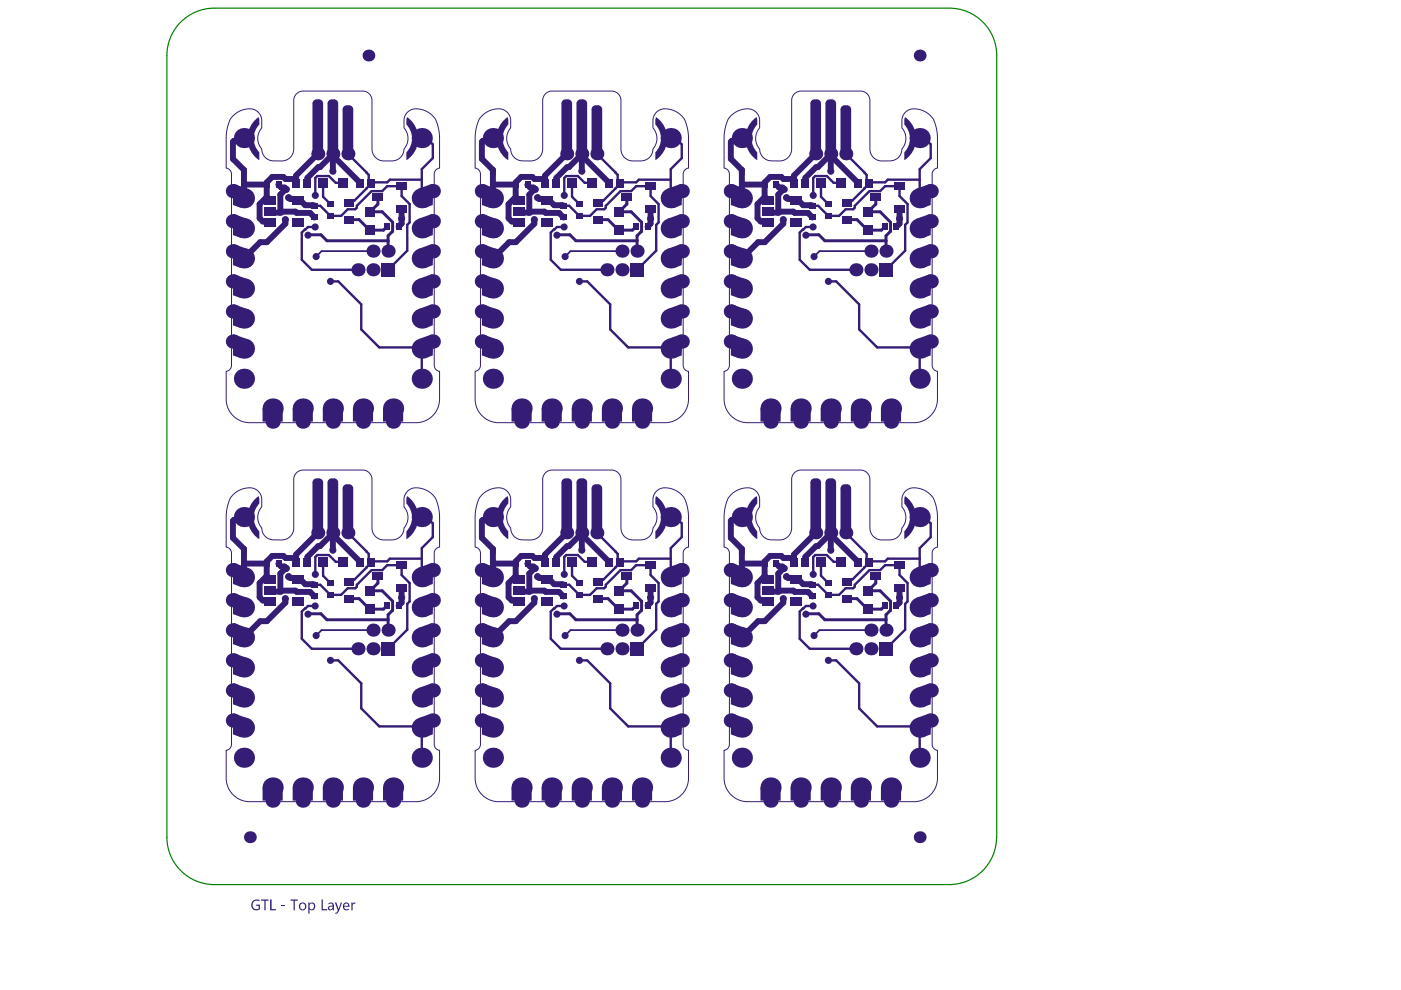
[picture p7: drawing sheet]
<svg xmlns="http://www.w3.org/2000/svg" width="297mm" height="210mm" viewBox="0 0 297 210" stroke-linecap="round" stroke-linejoin="round" font-family="sans-serif">
<path d="M211.3 177.5a10 10 0 0 1-10.1 10.1h-155.8a10 10 0 0 1-10-10.1v-165.7a10 10 0 0 1 10-10.1h155.9a10 10 0 0 1 10 10.1v165.7" fill="none" stroke="#008000" stroke-width=".25"/>
<g fill="#351c75">
<path d="M53.6 191l.5-.3h.7l.2 .1v.3l-.3-.1a.91 .91 0 0 0-1.1 .9 .91 .91 0 0 0 1.2 .8v-.6h-.5v-.3h.8v1l-.4 .1a1.15 1.15 0 0 1-1.3-.5 1.15 1.15 0 0 1 .2-1.4z"/>
<path d="M55.4 190.7h1.5v.3h-.6v2h-.2v-2h-.7z"/>
<path d="M57.3 190.7h.3v2.1h.9v.2h-1.2z"/>
<path d="M59.6 192h.9v.2h-.9z"/>
<path d="M61.6 190.7h1.5v.3h-.6v2h-.3v-2h-.6z"/>
<path d="M68.2 190.7h.2v2.1h.9v.2h-1.1z"/>
<path d="M71 191.4h.3l.5 1.4 .5-1.4h.2l-.7 1.9-.4 .4h-.3v-.2h.2l.3-.5z"/>
<path d="M74.5 191.4h.3v.3l.1-.3h.4v.3a.42 .42 0 0 0-.4 0 .42 .42 0 0 0-.1 .5v.8h-.3z"/>
<path d="M53.8 25.7l1-.9 .2 1.6a4.2 4.2 0 0 0 0 5.9v1.7a5.5 5.5 0 0 1-1.2-8.3z"/>
<path d="M49.4 70.9l3 1-.3 .9a1.18 1.18 0 0 0-1.5 .7 1.18 1.18 0 0 0 .7 1.5l-.3 .9-1.6-.5v-2.1a.9 .9 0 0 0 .9-.9 .9 .9 0 0 0-.9-.9z"/>
<path d="M49.4 64.5l3 1-.3 .9a1.18 1.18 0 0 0-1.5 .7 1.18 1.18 0 0 0 .7 1.6l-.3 .9-1.6-.6v-2.1a.9 .9 0 0 0 .9-.9 .9 .9 0 0 0-.9-.9z"/>
<path d="M49.4 58.2l3 1-.3 .9a1.18 1.18 0 0 0-1.5 .7 1.18 1.18 0 0 0 .7 1.5l-.3 .9-1.6-.6v-2a.9 .9 0 0 0 .9-.9 .9 .9 0 0 0-.9-.9z"/>
<path d="M49.4 51.8l3 1-.3 .9a1.18 1.18 0 0 0-1.5 .7 1.18 1.18 0 0 0 .7 1.5l-.3 .9-1.6-.6v-2a.9 .9 0 0 0 .9-.9 .9 .9 0 0 0-.9-.9z"/>
<path d="M49.4 39l3 1-.3 .9a1.18 1.18 0 0 0-1.5 .7 1.18 1.18 0 0 0 .7 1.5l-.3 .9-1.6-.5v-2.1a.9 .9 0 0 0 .9-.9 .9 .9 0 0 0-.9-.9z"/>
<path d="M49.4 45.4l3 1-.3 .9a1.18 1.18 0 0 0-1.5 .7 1.18 1.18 0 0 0 .7 1.5l-.3 .9-1.6-.6v-2a.9 .9 0 0 0 .9-.9 .9 .9 0 0 0-.9-.9z"/>
<path d="M88.7 71.9l2.8-1h.3v.6a.9 .9 0 0 0-.9 .9 .9 .9 0 0 0 .9 .9v2.1l-1.7 .5-.3-.9a1.18 1.18 0 0 0 .7-1.5 1.18 1.18 0 0 0-1.5-.7z"/>
<path d="M88.7 65.5l2.8-.9 .3-.1v.6a.9 .9 0 0 0-.9 .9 .9 .9 0 0 0 .9 .9v2.1l-1.7 .6-.3-.9a1.18 1.18 0 0 0 .7-1.6 1.18 1.18 0 0 0-1.5-.7z"/>
<path d="M88.7 59.2l2.8-1h.3v.6a.9 .9 0 0 0-.9 .9 .9 .9 0 0 0 .9 .9v2l-1.7 .6-.3-.9a1.18 1.18 0 0 0 .7-1.5 1.18 1.18 0 0 0-1.5-.7z"/>
<path d="M88.7 52.8l2.8-1h.3v.6a.9 .9 0 0 0-.9 .9 .9 .9 0 0 0 .9 .9v2l-1.7 .6-.3-.9a1.18 1.18 0 0 0 .7-1.5 1.18 1.18 0 0 0-1.5-.7z"/>
<path d="M88.7 40l2.8-1h.3v.6a.9 .9 0 0 0-.9 .9 .9 .9 0 0 0 .9 .9v2.1l-1.7 .5-.3-.9a1.18 1.18 0 0 0 .7-1.5 1.18 1.18 0 0 0-1.5-.7z"/>
<path d="M88.7 46.4l2.8-1h.3v.6a.9 .9 0 0 0-.9 .9 .9 .9 0 0 0 .9 .9v2l-1.7 .6-.3-.9a1.18 1.18 0 0 0 .7-1.5 1.18 1.18 0 0 0-1.5-.7z"/>
<path d="M74.8 86.6h1a1.18 1.18 0 0 0 1.2 1.2 1.18 1.18 0 0 0 1.1-1.2h1v2.8h-1.2a.9 .9 0 0 0-.9-.9 .9 .9 0 0 0-.9 .9h-1.3z"/>
<path d="M68.4 86.6h1a1.18 1.18 0 0 0 1.2 1.2 1.18 1.18 0 0 0 1.2-1.2h.9v2.8h-1.2a.9 .9 0 0 0-.9-.9 .9 .9 0 0 0-.9 .9h-1.3z"/>
<path d="M62.1 86.6h.9a1.18 1.18 0 0 0 1.2 1.2 1.18 1.18 0 0 0 1.2-1.2h.9v2.8h-1.2a.9 .9 0 0 0-.9-.9 .9 .9 0 0 0-.9 .9h-1.2z"/>
<path d="M55.7 86.6h.9a1.18 1.18 0 0 0 1.2 1.2 1.18 1.18 0 0 0 1.2-1.2h.9v2.8h-1.2a.9 .9 0 0 0-.9-.9 .9 .9 0 0 0-.9 .9h-1.2z"/>
<path d="M81.2 86.6h1a1.18 1.18 0 0 0 1.1 1.2 1.18 1.18 0 0 0 1.2-1.2h1v2.8h-1.3a.9 .9 0 0 0-.9-.9 .9 .9 0 0 0-.9 .9h-1.2z"/>
<path d="M86.3 24.8a5.5 5.5 0 0 1-.1 9.2v-1.7a4.2 4.2 0 0 0 0-5.9z"/>
<path d="M53.8 106.1l1-.9 .2 1.6a4.2 4.2 0 0 0 0 5.9v1.6a5.5 5.5 0 0 1-1.2-8.2z"/>
<path d="M49.4 151.3l3 1-.3 .9a1.18 1.18 0 0 0-1.5 .7 1.18 1.18 0 0 0 .7 1.5l-.3 .9-1.6-.6v-2a.9 .9 0 0 0 .9-.9 .9 .9 0 0 0-.9-.9z"/>
<path d="M49.4 144.9l3 1-.3 .9a1.18 1.18 0 0 0-1.5 .7 1.18 1.18 0 0 0 .7 1.5l-.3 .9-1.6-.6v-2a.9 .9 0 0 0 .9-.9 .9 .9 0 0 0-.9-.9z"/>
<path d="M49.4 138.5l3 1-.3 .9a1.18 1.18 0 0 0-1.5 .7 1.18 1.18 0 0 0 .7 1.5l-.3 .9-1.6-.5v-2.1a.9 .9 0 0 0 .9-.9 .9 .9 0 0 0-.9-.9z"/>
<path d="M49.4 132.1l3 1-.3 .9a1.18 1.18 0 0 0-1.5 .7 1.18 1.18 0 0 0 .7 1.6l-.3 .9-1.6-.6v-2.1a.9 .9 0 0 0 .9-.9 .9 .9 0 0 0-.9-.9z"/>
<path d="M49.4 119.4l3 1-.3 .9a1.18 1.18 0 0 0-1.5 .7 1.18 1.18 0 0 0 .7 1.5l-.3 .9-1.6-.6v-2a.9 .9 0 0 0 .9-.9 .9 .9 0 0 0-.9-.9z"/>
<path d="M49.4 125.8l3 1-.3 .9a1.18 1.18 0 0 0-1.5 .7 1.18 1.18 0 0 0 .7 1.5l-.3 .9-1.6-.6v-2a.9 .9 0 0 0 .9-.9 .9 .9 0 0 0-.9-.9z"/>
<path d="M88.7 152.3l2.9-1h.2v.6a.9 .9 0 0 0-.9 .9 .9 .9 0 0 0 .9 .9v2l-1.7 .6-.3-.9a1.18 1.18 0 0 0 .7-1.5 1.18 1.18 0 0 0-1.5-.7z"/>
<path d="M88.7 145.9l2.9-1h.2v.6a.9 .9 0 0 0-.9 .9 .9 .9 0 0 0 .9 .9v2l-1.7 .6-.3-.9a1.18 1.18 0 0 0 .7-1.5 1.18 1.18 0 0 0-1.5-.7z"/>
<path d="M88.7 139.5l2.9-1h.2v.6a.9 .9 0 0 0-.9 .9 .9 .9 0 0 0 .9 .9v2.1l-1.7 .5-.3-.9a1.18 1.18 0 0 0 .7-1.5 1.18 1.18 0 0 0-1.5-.7z"/>
<path d="M88.7 133.1l2.9-1h.2v.6a.9 .9 0 0 0-.9 .9 .9 .9 0 0 0 .9 .9v2.1l-1.7 .6-.3-.9a1.18 1.18 0 0 0 .7-1.6 1.18 1.18 0 0 0-1.5-.7z"/>
<path d="M88.7 120.4l2.9-1h.2v.6a.9 .9 0 0 0-.9 .9 .9 .9 0 0 0 .9 .9v2l-1.7 .6-.3-.9a1.18 1.18 0 0 0 .7-1.5 1.18 1.18 0 0 0-1.5-.7z"/>
<path d="M88.7 126.8l2.9-1h.2v.6a.9 .9 0 0 0-.9 .9 .9 .9 0 0 0 .9 .9v2l-1.7 .6-.3-.9a1.18 1.18 0 0 0 .7-1.5 1.18 1.18 0 0 0-1.5-.7z"/>
<path d="M74.8 167h1a1.18 1.18 0 0 0 1.2 1.1 1.18 1.18 0 0 0 1.1-1.1h1v2.7h-1.2a.9 .9 0 0 0-.9-.9 .9 .9 0 0 0-.9 .9h-1.3z"/>
<path d="M68.4 167h1a1.18 1.18 0 0 0 1.2 1.1 1.18 1.18 0 0 0 1.2-1.1h.9v2.7h-1.2a.9 .9 0 0 0-.9-.9 .9 .9 0 0 0-.9 .9h-1.3z"/>
<path d="M62.1 167h.9a1.18 1.18 0 0 0 1.2 1.1 1.18 1.18 0 0 0 1.2-1.1h.9v2.7h-1.2a.9 .9 0 0 0-.9-.9 .9 .9 0 0 0-.9 .9h-1.2z"/>
<path d="M55.7 167h.9a1.18 1.18 0 0 0 1.2 1.1 1.18 1.18 0 0 0 1.2-1.1h.9v2.7h-1.2a.9 .9 0 0 0-.9-.9 .9 .9 0 0 0-.9 .9h-1.2z"/>
<path d="M81.2 167h1a1.18 1.18 0 0 0 1.1 1.1 1.18 1.18 0 0 0 1.2-1.1h1v2.7h-1.3a.9 .9 0 0 0-.9-.9 .9 .9 0 0 0-.9 .9h-1.2z"/>
<path d="M86.3 105.2a5.5 5.5 0 0 1-.1 9.1v-1.6a4.2 4.2 0 0 0 0-5.9z"/>
<path d="M106.6 25.7l1-.9 .2 1.6a4.2 4.2 0 0 0 0 5.9v1.7a5.5 5.5 0 0 1-1.2-8.3z"/>
<path d="M102.2 70.9l3 1-.3 .9a1.18 1.18 0 0 0-1.5 .7 1.18 1.18 0 0 0 .7 1.5l-.3 .9-1.6-.5v-2.1a.9 .9 0 0 0 .9-.9 .9 .9 0 0 0-.9-.9z"/>
<path d="M102.2 64.5l3 1-.3 .9a1.18 1.18 0 0 0-1.5 .7 1.18 1.18 0 0 0 .7 1.6l-.3 .9-1.6-.6v-2.1a.9 .9 0 0 0 .9-.9 .9 .9 0 0 0-.9-.9z"/>
<path d="M102.2 58.2l3 1-.3 .9a1.18 1.18 0 0 0-1.5 .7 1.18 1.18 0 0 0 .7 1.5l-.3 .9-1.6-.6v-2a.9 .9 0 0 0 .9-.9 .9 .9 0 0 0-.9-.9z"/>
<path d="M102.2 51.8l3 1-.3 .9a1.18 1.18 0 0 0-1.5 .7 1.18 1.18 0 0 0 .7 1.5l-.3 .9-1.6-.6v-2a.9 .9 0 0 0 .9-.9 .9 .9 0 0 0-.9-.9z"/>
<path d="M102.2 39l3 1-.3 .9a1.18 1.18 0 0 0-1.5 .7 1.18 1.18 0 0 0 .7 1.5l-.3 .9-1.6-.5v-2.1a.9 .9 0 0 0 .9-.9 .9 .9 0 0 0-.9-.9z"/>
<path d="M102.2 45.4l3 1-.3 .9a1.18 1.18 0 0 0-1.5 .7 1.18 1.18 0 0 0 .7 1.5l-.3 .9-1.6-.6v-2a.9 .9 0 0 0 .9-.9 .9 .9 0 0 0-.9-.9z"/>
<path d="M141.5 71.9l2.8-1h.2v.6a.9 .9 0 0 0-.9 .9 .9 .9 0 0 0 .9 .9v2.1l-1.6 .5-.3-.9a1.18 1.18 0 0 0 .7-1.5 1.18 1.18 0 0 0-1.5-.7z"/>
<path d="M141.5 65.5l2.8-.9 .2-.1v.6a.9 .9 0 0 0-.9 .9 .9 .9 0 0 0 .9 .9v2.1l-1.6 .6-.3-.9a1.18 1.18 0 0 0 .7-1.6 1.18 1.18 0 0 0-1.5-.7z"/>
<path d="M141.5 59.2l2.8-1h.2v.6a.9 .9 0 0 0-.9 .9 .9 .9 0 0 0 .9 .9v2l-1.6 .6-.3-.9a1.18 1.18 0 0 0 .7-1.5 1.18 1.18 0 0 0-1.5-.7z"/>
<path d="M141.5 52.8l2.8-1h.2v.6a.9 .9 0 0 0-.9 .9 .9 .9 0 0 0 .9 .9v2l-1.6 .6-.3-.9a1.18 1.18 0 0 0 .7-1.5 1.18 1.18 0 0 0-1.5-.7z"/>
<path d="M141.5 40l2.8-1h.2v.6a.9 .9 0 0 0-.9 .9 .9 .9 0 0 0 .9 .9v2.1l-1.6 .5-.3-.9a1.18 1.18 0 0 0 .7-1.5 1.18 1.18 0 0 0-1.5-.7z"/>
<path d="M141.5 46.4l2.8-1h.2v.6a.9 .9 0 0 0-.9 .9 .9 .9 0 0 0 .9 .9v2l-1.6 .6-.3-.9a1.18 1.18 0 0 0 .7-1.5 1.18 1.18 0 0 0-1.5-.7z"/>
<path d="M127.6 86.6h1a1.18 1.18 0 0 0 1.1 1.2 1.18 1.18 0 0 0 1.2-1.2h1v2.8h-1.3a.9 .9 0 0 0-.9-.9 .9 .9 0 0 0-.9 .9h-1.2z"/>
<path d="M121.2 86.6h1a1.18 1.18 0 0 0 1.2 1.2 1.18 1.18 0 0 0 1.1-1.2h1v2.8h-1.2a.9 .9 0 0 0-.9-.9 .9 .9 0 0 0-.9 .9h-1.3z"/>
<path d="M114.8 86.6h1a1.18 1.18 0 0 0 1.2 1.2 1.18 1.18 0 0 0 1.2-1.2h.9v2.8h-1.2a.9 .9 0 0 0-.9-.9 .9 .9 0 0 0-.9 .9h-1.3z"/>
<path d="M108.5 86.6h.9a1.18 1.18 0 0 0 1.2 1.2 1.18 1.18 0 0 0 1.2-1.2h.9v2.8h-1.2a.9 .9 0 0 0-.9-.9 .9 .9 0 0 0-.9 .9h-1.2z"/>
<path d="M134 86.6h.9a1.18 1.18 0 0 0 1.2 1.2 1.18 1.18 0 0 0 1.2-1.2h1v2.8h-1.3a.9 .9 0 0 0-.9-.9 .9 .9 0 0 0-.9 .9h-1.2z"/>
<path d="M139.1 24.8a5.5 5.5 0 0 1-.2 9.2v-1.7a4.2 4.2 0 0 0 0-5.9z"/>
<path d="M106.6 106.1l1-.9 .2 1.6a4.2 4.2 0 0 0 0 5.9v1.6a5.5 5.5 0 0 1-1.2-8.2z"/>
<path d="M102.2 151.3l3 1-.3 .9a1.18 1.18 0 0 0-1.5 .7 1.18 1.18 0 0 0 .7 1.5l-.3 .9-1.6-.6v-2a.9 .9 0 0 0 .9-.9 .9 .9 0 0 0-.9-.9z"/>
<path d="M102.2 144.9l3 1-.3 .9a1.18 1.18 0 0 0-1.5 .7 1.18 1.18 0 0 0 .7 1.5l-.3 .9-1.6-.6v-2a.9 .9 0 0 0 .9-.9 .9 .9 0 0 0-.9-.9z"/>
<path d="M102.2 138.5l3 1-.3 .9a1.18 1.18 0 0 0-1.5 .7 1.18 1.18 0 0 0 .7 1.5l-.3 .9-1.6-.5v-2.1a.9 .9 0 0 0 .9-.9 .9 .9 0 0 0-.9-.9z"/>
<path d="M102.2 132.1l3 1-.3 .9a1.18 1.18 0 0 0-1.5 .7 1.18 1.18 0 0 0 .7 1.6l-.3 .9-1.6-.6v-2.1a.9 .9 0 0 0 .9-.9 .9 .9 0 0 0-.9-.9z"/>
<path d="M102.2 119.4l3 1-.3 .9a1.18 1.18 0 0 0-1.5 .7 1.18 1.18 0 0 0 .7 1.5l-.3 .9-1.6-.6v-2a.9 .9 0 0 0 .9-.9 .9 .9 0 0 0-.9-.9z"/>
<path d="M102.2 125.8l3 1-.3 .9a1.18 1.18 0 0 0-1.5 .7 1.18 1.18 0 0 0 .7 1.5l-.3 .9-1.6-.6v-2a.9 .9 0 0 0 .9-.9 .9 .9 0 0 0-.9-.9z"/>
<path d="M141.5 152.3l2.9-1h.1v.6a.9 .9 0 0 0-.9 .9 .9 .9 0 0 0 .9 .9v2l-1.6 .6-.3-.9a1.18 1.18 0 0 0 .7-1.5 1.18 1.18 0 0 0-1.5-.7z"/>
<path d="M141.5 145.9l2.9-1h.1v.6a.9 .9 0 0 0-.9 .9 .9 .9 0 0 0 .9 .9v2l-1.6 .6-.3-.9a1.18 1.18 0 0 0 .7-1.5 1.18 1.18 0 0 0-1.5-.7z"/>
<path d="M141.5 139.5l2.9-1h.1v.6a.9 .9 0 0 0-.9 .9 .9 .9 0 0 0 .9 .9v2.1l-1.6 .5-.3-.9a1.18 1.18 0 0 0 .7-1.5 1.18 1.18 0 0 0-1.5-.7z"/>
<path d="M141.5 133.1l2.9-1h.1v.6a.9 .9 0 0 0-.9 .9 .9 .9 0 0 0 .9 .9v2.1l-1.6 .6-.3-.9a1.18 1.18 0 0 0 .7-1.6 1.18 1.18 0 0 0-1.5-.7z"/>
<path d="M141.5 120.4l2.9-1h.1v.6a.9 .9 0 0 0-.9 .9 .9 .9 0 0 0 .9 .9v2l-1.6 .6-.3-.9a1.18 1.18 0 0 0 .7-1.5 1.18 1.18 0 0 0-1.5-.7z"/>
<path d="M141.5 126.8l2.9-1h.1v.6a.9 .9 0 0 0-.9 .9 .9 .9 0 0 0 .9 .9v2l-1.6 .6-.3-.9a1.18 1.18 0 0 0 .7-1.5 1.18 1.18 0 0 0-1.5-.7z"/>
<path d="M127.6 167h1a1.18 1.18 0 0 0 1.1 1.1 1.18 1.18 0 0 0 1.2-1.1h1v2.7h-1.3a.9 .9 0 0 0-.9-.9 .9 .9 0 0 0-.9 .9h-1.2z"/>
<path d="M121.2 167h1a1.18 1.18 0 0 0 1.2 1.1 1.18 1.18 0 0 0 1.1-1.1h1v2.7h-1.2a.9 .9 0 0 0-.9-.9 .9 .9 0 0 0-.9 .9h-1.3z"/>
<path d="M114.8 167h1a1.18 1.18 0 0 0 1.2 1.1 1.18 1.18 0 0 0 1.2-1.1h.9v2.7h-1.2a.9 .9 0 0 0-.9-.9 .9 .9 0 0 0-.9 .9h-1.3z"/>
<path d="M108.5 167h.9a1.18 1.18 0 0 0 1.2 1.1 1.18 1.18 0 0 0 1.2-1.1h.9v2.7h-1.2a.9 .9 0 0 0-.9-.9 .9 .9 0 0 0-.9 .9h-1.2z"/>
<path d="M134 167h.9a1.18 1.18 0 0 0 1.2 1.1 1.18 1.18 0 0 0 1.2-1.1h1v2.7h-1.3a.9 .9 0 0 0-.9-.9 .9 .9 0 0 0-.9 .9h-1.2z"/>
<path d="M139.1 105.2a5.5 5.5 0 0 1-.2 9.1v-1.6a4.2 4.2 0 0 0 0-5.9z"/>
<path d="M159.4 25.7l1-.9 .2 1.6a4.2 4.2 0 0 0 0 5.9v1.7a5.5 5.5 0 0 1-1.2-8.3z"/>
<path d="M155 70.9l3 1-.3 .9a1.18 1.18 0 0 0-1.5 .7 1.18 1.18 0 0 0 .7 1.5l-.3 .9-1.6-.5v-2.1a.9 .9 0 0 0 .9-.9 .9 .9 0 0 0-.9-.9z"/>
<path d="M155 64.5l3 1-.3 .9a1.18 1.18 0 0 0-1.5 .7 1.18 1.18 0 0 0 .7 1.6l-.3 .9-1.6-.6v-2.1a.9 .9 0 0 0 .9-.9 .9 .9 0 0 0-.9-.9z"/>
<path d="M155 58.2l3 1-.3 .9a1.18 1.18 0 0 0-1.5 .7 1.18 1.18 0 0 0 .7 1.5l-.3 .9-1.6-.6v-2a.9 .9 0 0 0 .9-.9 .9 .9 0 0 0-.9-.9z"/>
<path d="M155 51.8l3 1-.3 .9a1.18 1.18 0 0 0-1.5 .7 1.18 1.18 0 0 0 .7 1.5l-.3 .9-1.6-.6v-2a.9 .9 0 0 0 .9-.9 .9 .9 0 0 0-.9-.9z"/>
<path d="M155 39l3 1-.3 .9a1.18 1.18 0 0 0-1.5 .7 1.18 1.18 0 0 0 .7 1.5l-.3 .9-1.6-.5v-2.1a.9 .9 0 0 0 .9-.9 .9 .9 0 0 0-.9-.9z"/>
<path d="M155 45.4l3 1-.3 .9a1.18 1.18 0 0 0-1.5 .7 1.18 1.18 0 0 0 .7 1.5l-.3 .9-1.6-.6v-2a.9 .9 0 0 0 .9-.9 .9 .9 0 0 0-.9-.9z"/>
<path d="M194.3 71.9l2.8-1h.2v.6a.9 .9 0 0 0-.9 .9 .9 .9 0 0 0 .9 .9v2.1l-1.6 .5-.3-.9a1.18 1.18 0 0 0 .7-1.5 1.18 1.18 0 0 0-1.5-.7z"/>
<path d="M194.3 65.5l2.8-.9 .2-.1v.6a.9 .9 0 0 0-.9 .9 .9 .9 0 0 0 .9 .9v2.1l-1.6 .6-.3-.9a1.18 1.18 0 0 0 .7-1.6 1.18 1.18 0 0 0-1.5-.7z"/>
<path d="M194.3 59.2l2.8-1h.2v.6a.9 .9 0 0 0-.9 .9 .9 .9 0 0 0 .9 .9v2l-1.6 .6-.3-.9a1.18 1.18 0 0 0 .7-1.5 1.18 1.18 0 0 0-1.5-.7z"/>
<path d="M194.3 52.8l2.8-1h.2v.6a.9 .9 0 0 0-.9 .9 .9 .9 0 0 0 .9 .9v2l-1.6 .6-.3-.9a1.18 1.18 0 0 0 .7-1.5 1.18 1.18 0 0 0-1.5-.7z"/>
<path d="M194.3 40l2.8-1h.2v.6a.9 .9 0 0 0-.9 .9 .9 .9 0 0 0 .9 .9v2.1l-1.6 .5-.3-.9a1.18 1.18 0 0 0 .7-1.5 1.18 1.18 0 0 0-1.5-.7z"/>
<path d="M194.3 46.4l2.8-1h.2v.6a.9 .9 0 0 0-.9 .9 .9 .9 0 0 0 .9 .9v2l-1.6 .6-.3-.9a1.18 1.18 0 0 0 .7-1.5 1.18 1.18 0 0 0-1.5-.7z"/>
<path d="M180.4 86.6h.9a1.18 1.18 0 0 0 1.2 1.2 1.18 1.18 0 0 0 1.2-1.2h1v2.8h-1.3a.9 .9 0 0 0-.9-.9 .9 .9 0 0 0-.9 .9h-1.2z"/>
<path d="M174 86.6h1a1.18 1.18 0 0 0 1.1 1.2 1.18 1.18 0 0 0 1.2-1.2h1v2.8h-1.3a.9 .9 0 0 0-.9-.9 .9 .9 0 0 0-.9 .9h-1.2z"/>
<path d="M167.6 86.6h1a1.18 1.18 0 0 0 1.2 1.2 1.18 1.18 0 0 0 1.1-1.2h1v2.8h-1.2a.9 .9 0 0 0-.9-.9 .9 .9 0 0 0-.9 .9h-1.3z"/>
<path d="M161.2 86.6h1a1.18 1.18 0 0 0 1.2 1.2 1.18 1.18 0 0 0 1.2-1.2h.9v2.8h-1.2a.9 .9 0 0 0-.9-.9 .9 .9 0 0 0-.9 .9h-1.3z"/>
<path d="M186.8 86.6h.9a1.18 1.18 0 0 0 1.2 1.2 1.18 1.18 0 0 0 1.2-1.2h.9v2.8h-1.2a.9 .9 0 0 0-.9-.9 .9 .9 0 0 0-.9 .9h-1.2z"/>
<path d="M191.9 24.8a5.5 5.5 0 0 1-.2 9.2v-1.7a4.2 4.2 0 0 0 0-5.9z"/>
<path d="M159.4 106.1l1-.9 .2 1.6a4.2 4.2 0 0 0 0 5.9v1.6a5.5 5.5 0 0 1-1.2-8.2z"/>
<path d="M155 151.3l3 1-.3 .9a1.18 1.18 0 0 0-1.5 .7 1.18 1.18 0 0 0 .7 1.5l-.3 .9-1.6-.6v-2a.9 .9 0 0 0 .9-.9 .9 .9 0 0 0-.9-.9z"/>
<path d="M155 144.9l3 1-.3 .9a1.18 1.18 0 0 0-1.5 .7 1.18 1.18 0 0 0 .7 1.5l-.3 .9-1.6-.6v-2a.9 .9 0 0 0 .9-.9 .9 .9 0 0 0-.9-.9z"/>
<path d="M155 138.5l3 1-.3 .9a1.18 1.18 0 0 0-1.5 .7 1.18 1.18 0 0 0 .7 1.5l-.3 .9-1.6-.5v-2.1a.9 .9 0 0 0 .9-.9 .9 .9 0 0 0-.9-.9z"/>
<path d="M155 132.1l3 1-.3 .9a1.18 1.18 0 0 0-1.5 .7 1.18 1.18 0 0 0 .7 1.6l-.3 .9-1.6-.6v-2.1a.9 .9 0 0 0 .9-.9 .9 .9 0 0 0-.9-.9z"/>
<path d="M155 119.4l3 1-.3 .9a1.18 1.18 0 0 0-1.5 .7 1.18 1.18 0 0 0 .7 1.5l-.3 .9-1.6-.6v-2a.9 .9 0 0 0 .9-.9 .9 .9 0 0 0-.9-.9z"/>
<path d="M155 125.8l3 1-.3 .9a1.18 1.18 0 0 0-1.5 .7 1.18 1.18 0 0 0 .7 1.5l-.3 .9-1.6-.6v-2a.9 .9 0 0 0 .9-.9 .9 .9 0 0 0-.9-.9z"/>
<path d="M194.3 152.3l2.9-1h.1v.6a.9 .9 0 0 0-.9 .9 .9 .9 0 0 0 .9 .9v2l-1.6 .6-.3-.9a1.18 1.18 0 0 0 .7-1.5 1.18 1.18 0 0 0-1.5-.7z"/>
<path d="M194.3 145.9l2.9-1h.1v.6a.9 .9 0 0 0-.9 .9 .9 .9 0 0 0 .9 .9v2l-1.6 .6-.3-.9a1.18 1.18 0 0 0 .7-1.5 1.18 1.18 0 0 0-1.5-.7z"/>
<path d="M194.3 139.5l2.9-1h.1v.6a.9 .9 0 0 0-.9 .9 .9 .9 0 0 0 .9 .9v2.1l-1.6 .5-.3-.9a1.18 1.18 0 0 0 .7-1.5 1.18 1.18 0 0 0-1.5-.7z"/>
<path d="M194.3 133.1l2.9-1h.1v.6a.9 .9 0 0 0-.9 .9 .9 .9 0 0 0 .9 .9v2.1l-1.6 .6-.3-.9a1.18 1.18 0 0 0 .7-1.6 1.18 1.18 0 0 0-1.5-.7z"/>
<path d="M194.3 120.4l2.9-1h.1v.6a.9 .9 0 0 0-.9 .9 .9 .9 0 0 0 .9 .9v2l-1.6 .6-.3-.9a1.18 1.18 0 0 0 .7-1.5 1.18 1.18 0 0 0-1.5-.7z"/>
<path d="M194.3 126.8l2.9-1h.1v.6a.9 .9 0 0 0-.9 .9 .9 .9 0 0 0 .9 .9v2l-1.6 .6-.3-.9a1.18 1.18 0 0 0 .7-1.5 1.18 1.18 0 0 0-1.5-.7z"/>
<path d="M180.4 167h.9a1.18 1.18 0 0 0 1.2 1.1 1.18 1.18 0 0 0 1.2-1.1h1v2.7h-1.3a.9 .9 0 0 0-.9-.9 .9 .9 0 0 0-.9 .9h-1.2z"/>
<path d="M174 167h1a1.18 1.18 0 0 0 1.1 1.1 1.18 1.18 0 0 0 1.2-1.1h1v2.7h-1.3a.9 .9 0 0 0-.9-.9 .9 .9 0 0 0-.9 .9h-1.2z"/>
<path d="M167.6 167h1a1.18 1.18 0 0 0 1.2 1.1 1.18 1.18 0 0 0 1.1-1.1h1v2.7h-1.2a.9 .9 0 0 0-.9-.9 .9 .9 0 0 0-.9 .9h-1.3z"/>
<path d="M161.2 167h1a1.18 1.18 0 0 0 1.2 1.1 1.18 1.18 0 0 0 1.2-1.1h.9v2.7h-1.2a.9 .9 0 0 0-.9-.9 .9 .9 0 0 0-.9 .9h-1.3z"/>
<path d="M186.8 167h.9a1.18 1.18 0 0 0 1.2 1.1 1.18 1.18 0 0 0 1.2-1.1h.9v2.7h-1.2a.9 .9 0 0 0-.9-.9 .9 .9 0 0 0-.9 .9h-1.2z"/>
<path d="M191.9 105.2a5.5 5.5 0 0 1-.2 9.1v-1.6a4.2 4.2 0 0 0 0-5.9z"/>
<path d="M63.8 191.7a.61 .61 0 0 0-.1 .9 .61 .61 0 0 0 .9 0 .61 .61 0 0 0-.1-.9l-.3-.2zM63.3 192.2a.82 .82 0 0 1 1.6 0 .82 .82 0 0 1-1.6 0z"/>
<path d="M65.4 191.4h.2v.3a.69 .69 0 0 1 1-.2 .69 .69 0 0 1 .2 .9 .63 .63 0 0 1-.5 .6 .63 .63 0 0 1-.7-.2v.9h-.2zM65.7 191.7l-.1 .6a.48 .48 0 0 0 .5 .5 .48 .48 0 0 0 .5-.6v-.1a.52 .52 0 0 0-.3-.5 .52 .52 0 0 0-.6 .1z"/>
<path d="M69.8 192.4a.4 .4 0 0 0 .4 .4 .4 .4 0 0 0 .3-.5v-.1zM69.7 191.5h.1a.65 .65 0 0 1 1 .4v1.1h-.3v-.2a.52 .52 0 0 1-.8 .2 .52 .52 0 0 1 .1-.9l.7-.1a.44 .44 0 0 0-.3-.5 .44 .44 0 0 0-.5 .2z"/>
<path d="M73 191.7v.4h.8a.43 .43 0 0 0-.3-.5 .43 .43 0 0 0-.5 .1zM72.8 191.6a.74 .74 0 0 1 .9-.2 .74 .74 0 0 1 .4 .8h-1.1a.59 .59 0 0 0 .4 .6 .59 .59 0 0 0 .6-.2v.3l-.3 .1a.85 .85 0 0 1-1-.4 .85 .85 0 0 1 .1-1z"/>
<circle cx="53" cy="177.5" r="1.26"/>
<circle cx="195" cy="177.5" r="1.26"/>
<circle cx="78.1" cy="11.8" r="1.26"/>
<circle cx="195" cy="11.8" r="1.26"/>
</g>
<g fill="none" stroke="#351c75" stroke-width="1.3">
<path d="M51.7 29.3l-.6 .6h-1.5l-.2 .2v3.6l2.3 2.3v6M51.7 38.8l.4 .3h4.4M59.1 39.1l.5 .7h.7l.4 .3-1.3 1.2v3.7l-.1 .1M62.8 38h-2.3l-.4-.5h-2.4l-1.2 1.2v3.1M67.4 27.1v5.5l-4.6 4.6v1.7M70.6 33.2h-.5l-2.3 2.2h-.3l-2.3 2.3v.9l-.2 .2M70.6 32.6v3.7M70.6 33l5.8 5.9M104.5 29.3l-.6 .6h-1.5l-.2 .2v3.6l2.3 2.3v6M104.5 38.8l.4 .3h4.4M111.8 39.1l.6 .7h.7l.4 .3-1.3 1.2v3.7l-.1 .1M115.6 38h-2.3l-.4-.5h-2.4l-1.2 1.2v3.1"/>
<path d="M120.2 27.1v5.5l-4.6 4.6v1.7M123.4 33.2h-.5l-2.3 2.2h-.4l-2.2 2.3v.9l-.2 .2M123.4 32.6v3.7M123.4 33l5.7 5.9M157.3 29.3l-.6 .6h-1.5l-.2 .2v3.6l2.3 2.3v6M157.3 38.8l.4 .3h4.4M164.6 39.1l.6 .7h.7l.4 .3-1.3 1.2v3.7l-.1 .1M168.3 38h-2.2l-.5-.5h-2.3l-1.2 1.2v3.1M172.9 27.1v5.5l-4.6 4.6v1.7M176.1 33.2h-.4l-2.3 2.2h-.4l-2.3 2.3v.9l-.1 .2M176.1 32.6v3.7M176.1 33l5.8 5.9"/>
<path d="M56.5 41.8l-1.5 1.5v3l.7 .7h1.3l.2 .2M56.5 41.8l.1 .4 .3 .3h.3M57.2 44.8l.3 .3h2.1l.2-.2h2.8l.3 .2h2.8l1.1 1M57.2 42.4v.1M60.5 46.6v.8l-3.9 3.9h-1.4l-3.5 3.5M61.2 41.9l.3 .3h1.5l.5 .5h.4l.8 .8 2.1 .1M85.2 44.2v3.2l-.7 .7M109.3 41.8l.1 .4 .3 .3h.3M109.3 41.8l-1.5 1.5v3l.7 .7h1.3l.2 .2M110 44.8l.3 .3h2.1l.2-.2h2.8l.3 .2h2.8l1 1M110 42.4v.1M113.3 46.6v.8l-3.9 3.9h-1.5l-3.4 3.5"/>
<path d="M114 41.9l.3 .3h1.5l.5 .5h.4l.8 .8 2 .1M137.9 44.2v3.2l-.6 .7M162.1 41.8l.1 .4 .3 .3h.3M162.1 41.8l-1.5 1.5v3l.7 .7h1.3l.2 .2M162.8 44.8l.3 .3h2.1l.2-.2h2.8l.3 .2h2.8l1 1M162.8 42.4v.1M166.1 46.6v.8l-4 3.9h-1.4l-3.4 3.5M166.8 41.9l.3 .3h1.5l.5 .5h.4l.8 .8 2 .1M190.7 44.2v3.2l-.6 .7M51.7 109.6l-.6 .6h-1.5l-.2 .2v3.6l2.3 2.4v6M51.7 119.1l.4 .4h4.4M59.1 119.5l.5 .6h.7l.4 .4-1.3 1.1v3.7l-.1 .1"/>
<path d="M62.8 118.3h-2.3l-.4-.4h-2.4l-1.2 1.1v3.1M67.4 107.4v5.6l-4.6 4.6v1.6M70.6 113.6l-.5-.1-2.3 2.3h-.3l-2.3 2.3v.9l-.2 .1M70.6 113v3.7M70.6 113.3l5.8 5.9M104.5 109.6l-.6 .6h-1.5l-.2 .2v3.6l2.3 2.4v6M104.5 119.1l.4 .4h4.4M111.8 119.5l.6 .6h.7l.4 .4-1.3 1.1v3.7l-.1 .1M115.6 118.3h-2.3l-.4-.4h-2.4l-1.2 1.1v3.1M120.2 107.4v5.6l-4.6 4.6v1.6M123.4 113.6l-.5-.1-2.3 2.3h-.4l-2.2 2.3v.9l-.2 .1M123.4 113v3.7"/>
<path d="M123.4 113.3l5.7 5.9M157.3 109.6l-.6 .6h-1.5l-.2 .2v3.6l2.3 2.4v6M157.3 119.1l.4 .4h4.4M164.6 119.5l.6 .6h.7l.4 .4-1.3 1.1v3.7l-.1 .1M168.3 118.3h-2.2l-.5-.4h-2.3l-1.2 1.1v3.1M172.9 107.4v5.6l-4.6 4.6v1.6M176.1 113.6l-.4-.1-2.3 2.3h-.4l-2.3 2.3v.9l-.1 .1M176.1 113v3.7M176.1 113.3l5.8 5.9M56.5 122.1l.1 .4 .3 .3h.3M56.5 122.1l-1.5 1.5v3l.7 .7h1.3l.2 .3M57.2 122.8h.1"/>
<path d="M57.2 125.2l.3 .2h2.1l.2-.2h2.8l.3 .3h2.8l1.1 .9M60.5 126.9v.9l-3.9 3.9h-1.4l-3.5 3.4M61.2 122.3l.3 .2h1.5l.5 .6h.4l.8 .8h2.1M85.2 124.6v3.2l-.7 .6M109.3 122.1l.1 .4 .3 .3h.3M109.3 122.1l-1.5 1.5v3l.7 .7h1.3l.2 .3M110 125.2l.3 .2h2.1l.2-.2h2.8l.3 .3h2.8l1 .9M110 122.8h.1M113.3 126.9v.9l-3.9 3.9h-1.5l-3.4 3.4M114 122.3l.3 .2h1.5l.5 .6h.4l.8 .8h2M137.9 124.6v3.2l-.6 .6M162.1 122.1l.1 .4 .3 .3h.3"/>
<path d="M162.1 122.1l-1.5 1.5v3l.7 .7h1.3l.2 .3M162.8 125.2l.3 .2h2.1l.2-.2h2.8l.3 .3h2.8l1 .9M162.8 122.8h.1M166.1 126.9v.9l-4 3.9h-1.4l-3.4 3.4M166.8 122.3l.3 .2h1.5l.5 .6h.4l.8 .8h2M190.7 124.6v3.2l-.6 .6"/>
</g>
<g fill="none" stroke="#351c75" stroke-width=".5">
<path d="M65 38.8v.1M68.5 38.9v2.8l1.6 1.6M72.6 38.9l-.1-.1h-1.3l-1.5-1.5h-2.4l-.4 .4v3.7M73.8 32.6l4.4 4.5v1.5l.2 .2M78.4 38.9h.2M78.6 38.9l-3.5 3.6h-.5l-.5 .6M89.4 29.3h1l1.4 1.3v2.9l-2.4 2.4v6.1M89.4 38.1h-6.7l-.6 .6h-3.2l-.3 .2M117.8 38.8v.1M121.3 38.9v2.8l1.6 1.6M125.4 38.9l-.1-.1h-1.3l-1.5-1.5h-2.5l-.4 .4v3.7M126.5 32.6l4.5 4.5v1.5l.1 .2"/>
<path d="M130.5 39.9v.1M131.2 38.9h.2M131.4 38.9l-3.5 3.6h-.5l-.5 .6M142.2 29.3h1l1.3 1.3v2.9l-2.3 2.4v6.1M142.2 38.1h-6.8l-.5 .6h-3.3l-.2 .2M170.6 38.8v.1M174.1 38.9v2.8l1.6 1.6M178.2 38.9l-.1-.1h-1.4l-1.4-1.5h-2.5l-.4 .4v3.7M179.3 32.6l4.4 4.5v1.5l.2 .2M183.3 36.6h.1M184 38.9h.2M184.2 38.9l-3.5 3.6h-.5l-.5 .6"/>
<path d="M195 29.3h1l1.3 1.3v2.9l-2.3 2.4v6.1M195 38.1h-6.8l-.5 .6h-3.3l-.2 .2M66.8 43.6h1.1l2.1 2.2h2.3l1.4-1.4h1.6l.4-.4v-.4l3.1-3.1h2.2l1.1-1h3.1v2.1l1.6 1.7v3.9l-.5 .5v5.4l-4 4.1M66.8 48.1h-1.5l-1.3 1.2v5.8l2.1 2.1h9.8M70.1 59.7h1.6l4.9 4.8v5.3l3.8 3.9h8.8l.2 .2v6.4M119.5 43.6h1.2l2.1 2.2h2.3l1.4-1.4h1.6l.3-.4v-.4l3.2-3.1h2.2l1.1-1h3v2.1l1.7 1.7v3.9l-.5 .5v5.4l-4 4.1M119.6 48.1h-1.5l-1.3 1.2v5.8l2.1 2.1h9.8M122.9 59.7h1.6l4.9 4.8v5.3l3.8 3.9h8.7l.3 .2v6.4M172.3 43.6h1.2l2.1 2.2h2.3l1.4-1.4h1.6l.3-.4v-.4l3.1-3.1h2.3l1.1-1h3v2.1l1.7 1.7v3.9l-.5 .5v5.4l-4 4.1M172.4 48.1h-1.5l-1.4 1.2v5.8l2.2 2.1h9.8M175.6 59.7h1.7l4.9 4.8v5.3l3.8 3.9h8.7l.3 .2v6.4M65 119.1v.1"/>
<path d="M68.5 119.2v2.9l1.6 1.5M72.6 119.2l-.1-.1h-1.3l-1.5-1.4h-2.4l-.4 .4v3.7M73.8 113l4.4 4.4v1.5l.2 .2M77.7 116.9v.1M78.4 119.2h.2M78.6 119.2l-3.5 3.7h-.5l-.5 .5M89.4 109.6h1l1.4 1.4v2.9l-2.4 2.3v6.2M89.4 118.5h-6.7l-.6 .5h-3.2l-.3 .2M117.8 119.1v.1M121.3 119.2v2.9l1.6 1.5M125.4 119.2l-.1-.1h-1.3l-1.5-1.4h-2.5l-.4 .4v3.7M126.5 113l4.5 4.4v1.5l.1 .2"/>
<path d="M131.2 119.2h.2M131.4 119.2l-3.5 3.7h-.5l-.5 .5M142.2 109.6h1l1.3 1.4v2.9l-2.3 2.3v6.2M142.2 118.5h-6.8l-.5 .5h-3.3l-.2 .2M170.6 119.1v.1M174.1 119.2v2.9l1.6 1.5M178.2 119.2l-.1-.1h-1.4l-1.4-1.4h-2.5l-.4 .4v3.7M179.3 113l4.4 4.4v1.5l.2 .2M184 119.2h.2M184.2 119.2l-3.5 3.7h-.5l-.5 .5M195 109.6h1l1.3 1.4v2.9l-2.3 2.3v6.2M195 118.5h-6.8l-.5 .5h-3.3l-.2 .2"/>
<path d="M66.8 123.9l1.1 .1 2.1 2.1h2.3l1.4-1.4h1.6l.4-.3v-.4l3.1-3.1h2.2l1.1-1.1h3.1v2.1l1.6 1.7v3.9l-.5 .5v5.5l-4 4.1M66.8 128.5h-1.5l-1.3 1.2v5.7l2.1 2.2h9.8M119.5 123.9l1.2 .1 2.1 2.1h2.3l1.4-1.4h1.6l.3-.3v-.4l3.2-3.1h2.2l1.1-1.1h3v2.1l1.7 1.7v3.9l-.5 .5v5.5l-4 4.1M119.6 128.5h-1.5l-1.3 1.2v5.7l2.1 2.2h9.8M172.3 123.9l1.2 .1 2.1 2.1h2.3l1.4-1.4h1.6l.3-.3v-.4l3.1-3.1h2.3l1.1-1.1h3v2.1l1.7 1.7v3.9l-.5 .5v5.5l-4 4.1M172.4 128.5h-1.5l-1.4 1.2v5.7l2.2 2.2h9.8M183.3 120.3h.1M70.1 140h1.6l4.9 4.9v5.3l3.8 3.8h8.8l.2 .3v6.4M122.9 140h1.6l4.9 4.9v5.3l3.8 3.8h8.7l.3 .3v6.4M175.6 140h1.7l4.9 4.9v5.3l3.8 3.8h8.7l.3 .3v6.4"/>
</g>
<g fill="none" stroke="#351c75" stroke-width=".63">
<path d="M65.3 49.9l2.7-.1 1.3 1.2h13M74.1 46.6h2l2.3 2.2h2.9l.7-.7M78.4 44.9h2.6l2.2 2.2v1.9l-.9 1v3.2M80.1 41.9v1.4l-1.6 1.6M118.1 49.9l2.7-.1 1.3 1.2h13M126.9 46.6h2l2.2 2.2h3l.7-.7M131.2 44.9h2.6l2.2 2.2v1.9l-.9 1v3.2M132.9 41.9v1.4l-1.6 1.6M135.9 49.1h.1M170.9 49.9l2.7-.1 1.3 1.2h13M179.7 46.6h2l2.2 2.2h3l.7-.7M184 44.9h2.6l2.2 2.2v1.9l-.9 1v3.2"/>
<path d="M185.7 41.9v1.4l-1.6 1.6M188.7 49.1h.1M65.3 130.2l2.7-.1 1.3 1.3h13M74.1 126.9h2l2.3 2.3h2.9l.7-.8M78.4 125.3h2.6l2.2 2.2v1.9l-.9 .9v3.3M80.1 122.2v1.4l-1.6 1.7M118.1 130.2l2.7-.1 1.3 1.3h13M126.9 126.9h2l2.2 2.3h3l.7-.8M131.2 125.3h2.6l2.2 2.2v1.9l-.9 .9v3.3M132.9 122.2v1.4l-1.6 1.7M135.9 129.4v.1M170.9 130.2l2.7-.1 1.3 1.3h13"/>
<path d="M179.7 126.9h2l2.2 2.3h3l.7-.8M184 125.3h2.6l2.2 2.2v1.9l-.9 .9v3.3M185.7 122.2v1.4l-1.6 1.7M188.7 129.4v.1"/>
</g>
<path d="M79.1 53.2h-10.9l-1.2 1.2M131.9 53.2h-10.9l-1.2 1.2M184.7 53.2h-10.9l-1.2 1.2M79.1 133.6h-10.9l-1.2 1.2M131.9 133.6h-10.9l-1.2 1.2M184.7 133.6h-10.9l-1.2 1.2" fill="none" stroke="#351c75" stroke-width=".38"/>
<g fill="#351c75">
<path d="M70.8 21.1v.8zM70.8 21.1a.88 .88 0 0 1 .9 .8h-.9z"/>
<path d="M69.4 21.9h.9zM69.7 21.3l.6-.2v.8h-.9z"/>
<path d="M70.3 32.2v.9zM69.4 32.2h.9v.9a.88 .88 0 0 1-.9-.9z"/>
<path d="M70.8 32.2h.9zM70.8 32.2h.9a.88 .88 0 0 1-.9 .9z"/>
<path d="M67.6 21.1v.8zM67.6 21.1a.88 .88 0 0 1 .9 .8h-.9z"/>
<path d="M66.3 21.9h.8zM66.5 21.3l.6-.2v.8h-.8z"/>
<path d="M67.1 32.2v.9zM66.3 32.2h.8v.9a.88 .88 0 0 1-.8-.9z"/>
<path d="M67.6 32.2h.9zM67.6 32.2h.9a.88 .88 0 0 1-.9 .9z"/>
<path d="M74 22.3v.9zM74 22.3a.88 .88 0 0 1 .9 .9h-.9z"/>
<path d="M72.6 23.2h.9zM72.9 22.6l.6-.3v.9h-.9z"/>
<path d="M73.5 32.2v.9zM72.6 32.2h.9v.9a.88 .88 0 0 1-.9-.9z"/>
<path d="M74 32.2h.9zM74 32.2h.9a.88 .88 0 0 1-.9 .9z"/>
<path d="M70.8 101.4v.9zM70.8 101.4a.88 .88 0 0 1 .9 .9h-.9z"/>
<path d="M69.4 102.3h.9zM69.7 101.7l.6-.3v.9h-.9z"/>
<path d="M70.3 112.6v.9zM69.4 112.6h.9v.9a.88 .88 0 0 1-.9-.9z"/>
<path d="M70.8 112.6h.9zM70.8 112.6h.9a.88 .88 0 0 1-.9 .9z"/>
<path d="M67.6 101.4v.9zM67.6 101.4a.88 .88 0 0 1 .9 .9h-.9z"/>
<path d="M66.3 102.3h.8zM66.5 101.7l.6-.3v.9h-.8z"/>
<path d="M67.1 112.6v.9zM66.3 112.6h.8v.9a.88 .88 0 0 1-.8-.9z"/>
<path d="M67.6 112.6h.9zM67.6 112.6h.9a.88 .88 0 0 1-.9 .9z"/>
<path d="M74 102.7v.9zM74 102.7a.88 .88 0 0 1 .9 .9h-.9z"/>
<path d="M72.6 103.6h.9zM72.9 102.9l.6-.2v.9h-.9z"/>
<path d="M73.5 112.6v.9zM72.6 112.6h.9v.9a.88 .88 0 0 1-.9-.9z"/>
<path d="M74 112.6h.9zM74 112.6h.9a.88 .88 0 0 1-.9 .9z"/>
<path d="M123.6 21.1v.8zM123.6 21.1a.88 .88 0 0 1 .9 .8h-.9z"/>
<path d="M122.2 21.9h.9zM122.5 21.3l.6-.2v.8h-.9z"/>
<path d="M123.1 32.2v.9zM122.2 32.2h.9v.9a.88 .88 0 0 1-.9-.9z"/>
<path d="M123.6 32.2h.9zM123.6 32.2h.9a.88 .88 0 0 1-.9 .9z"/>
<path d="M120.4 21.1v.8zM120.4 21.1a.88 .88 0 0 1 .9 .8h-.9z"/>
<path d="M119 21.9h.9zM119.3 21.3l.6-.2v.8h-.9z"/>
<path d="M119.9 32.2v.9zM119 32.2h.9v.9a.88 .88 0 0 1-.9-.9z"/>
<path d="M120.4 32.2h.9zM120.4 32.2h.9a.88 .88 0 0 1-.9 .9z"/>
<path d="M126.8 22.3v.9zM126.8 22.3a.88 .88 0 0 1 .9 .9h-.9z"/>
<path d="M125.4 23.2h.9zM125.7 22.6l.6-.3v.9h-.9z"/>
<path d="M126.3 32.2v.9zM125.4 32.2h.9v.9a.88 .88 0 0 1-.9-.9z"/>
<path d="M126.8 32.2h.9zM126.8 32.2h.9a.88 .88 0 0 1-.9 .9z"/>
<path d="M123.6 101.4v.9zM123.6 101.4a.88 .88 0 0 1 .9 .9h-.9z"/>
<path d="M122.2 102.3h.9zM122.5 101.7l.6-.3v.9h-.9z"/>
<path d="M123.1 112.6v.9zM122.2 112.6h.9v.9a.88 .88 0 0 1-.9-.9z"/>
<path d="M123.6 112.6h.9zM123.6 112.6h.9a.88 .88 0 0 1-.9 .9z"/>
<path d="M120.4 101.4v.9zM120.4 101.4a.88 .88 0 0 1 .9 .9h-.9z"/>
<path d="M119 102.3h.9zM119.3 101.7l.6-.3v.9h-.9z"/>
<path d="M119.9 112.6v.9zM119 112.6h.9v.9a.88 .88 0 0 1-.9-.9z"/>
<path d="M120.4 112.6h.9zM120.4 112.6h.9a.88 .88 0 0 1-.9 .9z"/>
<path d="M126.8 102.7v.9zM126.8 102.7a.88 .88 0 0 1 .9 .9h-.9z"/>
<path d="M125.4 103.6h.9zM125.7 102.9l.6-.2v.9h-.9z"/>
<path d="M126.3 112.6v.9zM125.4 112.6h.9v.9a.88 .88 0 0 1-.9-.9z"/>
<path d="M126.8 112.6h.9zM126.8 112.6h.9a.88 .88 0 0 1-.9 .9z"/>
<path d="M176.4 21.1v.8zM176.4 21.1a.88 .88 0 0 1 .9 .8h-.9z"/>
<path d="M175 21.9h.9zM175.3 21.3l.6-.2v.8h-.9z"/>
<path d="M175.9 32.2v.9zM175 32.2h.9v.9a.88 .88 0 0 1-.9-.9z"/>
<path d="M176.4 32.2h.9zM176.4 32.2h.9a.88 .88 0 0 1-.9 .9z"/>
<path d="M173.2 21.1v.8zM173.2 21.1a.88 .88 0 0 1 .9 .8h-.9z"/>
<path d="M171.8 21.9h.9zM172.1 21.3l.6-.2v.8h-.9z"/>
<path d="M172.7 32.2v.9zM171.8 32.2h.9v.9a.88 .88 0 0 1-.9-.9z"/>
<path d="M173.2 32.2h.9zM173.2 32.2h.9a.88 .88 0 0 1-.9 .9z"/>
<path d="M179.6 22.3v.9zM179.6 22.3a.88 .88 0 0 1 .9 .9h-.9z"/>
<path d="M178.2 23.2h.9zM178.5 22.6l.6-.3v.9h-.9z"/>
<path d="M179.1 32.2v.9zM178.2 32.2h.9v.9a.88 .88 0 0 1-.9-.9z"/>
<path d="M179.6 32.2h.9zM179.6 32.2h.9a.88 .88 0 0 1-.9 .9z"/>
<path d="M176.4 101.4v.9zM176.4 101.4a.88 .88 0 0 1 .9 .9h-.9z"/>
<path d="M175 102.3h.9zM175.3 101.7l.6-.3v.9h-.9z"/>
<path d="M175.9 112.6v.9zM175 112.6h.9v.9a.88 .88 0 0 1-.9-.9z"/>
<path d="M176.4 112.6h.9zM176.4 112.6h.9a.88 .88 0 0 1-.9 .9z"/>
<path d="M173.2 101.4v.9zM173.2 101.4a.88 .88 0 0 1 .9 .9h-.9z"/>
<path d="M171.8 102.3h.9zM172.1 101.7l.6-.3v.9h-.9z"/>
<path d="M172.7 112.6v.9zM171.8 112.6h.9v.9a.88 .88 0 0 1-.9-.9z"/>
<path d="M173.2 112.6h.9zM173.2 112.6h.9a.88 .88 0 0 1-.9 .9z"/>
<path d="M179.6 102.7v.9zM179.6 102.7a.88 .88 0 0 1 .9 .9h-.9z"/>
<path d="M178.2 103.6h.9zM178.5 102.9l.6-.2v.9h-.9z"/>
<path d="M179.1 112.6v.9zM178.2 112.6h.9v.9a.88 .88 0 0 1-.9-.9z"/>
<path d="M179.6 112.6h.9zM179.6 112.6h.9a.88 .88 0 0 1-.9 .9z"/>
<circle cx="66.8" cy="48.1" r=".75"/>
<circle cx="65.3" cy="49.9" r=".75"/>
<circle cx="66.9" cy="41.4" r=".75"/>
<circle cx="61.2" cy="41.9" r=".75"/>
<circle cx="60.7" cy="40.1" r=".75"/>
<circle cx="85.2" cy="46.4" r=".75"/>
<circle cx="60.5" cy="46.6" r=".75"/>
<circle cx="70.1" cy="59.7" r=".75"/>
<circle cx="70.6" cy="36.3" r=".75"/>
<circle cx="67" cy="54.4" r=".75"/>
<circle cx="70.6" cy="25.5" r=".75"/>
<circle cx="66.8" cy="128.5" r=".75"/>
<circle cx="65.3" cy="130.2" r=".75"/>
<circle cx="66.9" cy="121.8" r=".75"/>
<circle cx="61.2" cy="122.3" r=".75"/>
<circle cx="60.7" cy="120.5" r=".75"/>
<circle cx="85.2" cy="126.7" r=".75"/>
<circle cx="60.5" cy="126.9" r=".75"/>
<circle cx="70.1" cy="140" r=".75"/>
<circle cx="70.6" cy="116.7" r=".75"/>
<circle cx="67" cy="134.8" r=".75"/>
<circle cx="70.6" cy="105.8" r=".75"/>
<circle cx="119.6" cy="48.1" r=".75"/>
<circle cx="118.1" cy="49.9" r=".75"/>
<circle cx="119.6" cy="41.4" r=".75"/>
<circle cx="114" cy="41.9" r=".75"/>
<circle cx="113.5" cy="40.1" r=".75"/>
<circle cx="137.9" cy="46.4" r=".75"/>
<circle cx="113.3" cy="46.6" r=".75"/>
<circle cx="122.9" cy="59.7" r=".75"/>
<circle cx="123.4" cy="36.3" r=".75"/>
<circle cx="119.8" cy="54.4" r=".75"/>
<circle cx="123.4" cy="25.5" r=".75"/>
<circle cx="119.6" cy="128.5" r=".75"/>
<circle cx="118.1" cy="130.2" r=".75"/>
<circle cx="119.6" cy="121.8" r=".75"/>
<circle cx="114" cy="122.3" r=".75"/>
<circle cx="113.5" cy="120.5" r=".75"/>
<circle cx="137.9" cy="126.7" r=".75"/>
<circle cx="113.3" cy="126.9" r=".75"/>
<circle cx="122.9" cy="140" r=".75"/>
<circle cx="123.4" cy="116.7" r=".75"/>
<circle cx="119.8" cy="134.8" r=".75"/>
<circle cx="123.4" cy="105.8" r=".75"/>
<circle cx="172.4" cy="48.1" r=".75"/>
<circle cx="170.9" cy="49.9" r=".75"/>
<circle cx="172.4" cy="41.4" r=".75"/>
<circle cx="166.8" cy="41.9" r=".75"/>
<circle cx="166.3" cy="40.1" r=".75"/>
<circle cx="190.7" cy="46.4" r=".75"/>
<circle cx="166.1" cy="46.6" r=".75"/>
<circle cx="175.6" cy="59.7" r=".75"/>
<circle cx="176.1" cy="36.3" r=".75"/>
<circle cx="172.6" cy="54.4" r=".75"/>
<circle cx="176.1" cy="25.5" r=".75"/>
<circle cx="172.4" cy="128.5" r=".75"/>
<circle cx="170.9" cy="130.2" r=".75"/>
<circle cx="172.4" cy="121.8" r=".75"/>
<circle cx="166.8" cy="122.3" r=".75"/>
<circle cx="166.3" cy="120.5" r=".75"/>
<circle cx="190.7" cy="126.7" r=".75"/>
<circle cx="166.1" cy="126.9" r=".75"/>
<circle cx="175.6" cy="140" r=".75"/>
<circle cx="176.1" cy="116.7" r=".75"/>
<circle cx="172.6" cy="134.8" r=".75"/>
<circle cx="176.1" cy="105.8" r=".75"/>
<circle cx="51.7" cy="29.3" r="2.14"/>
<circle cx="51.7" cy="80.3" r="2.14"/>
<circle cx="51.7" cy="73.9" r="2.14"/>
<circle cx="49.4" cy="72.4" r="1.51"/>
<circle cx="51.7" cy="67.5" r="2.14"/>
<circle cx="49.4" cy="66" r="1.51"/>
<circle cx="51.7" cy="61.2" r="2.14"/>
<circle cx="49.4" cy="59.7" r="1.51"/>
<circle cx="51.7" cy="54.8" r="2.14"/>
<circle cx="49.4" cy="53.3" r="1.51"/>
<circle cx="51.7" cy="42" r="2.14"/>
<circle cx="51.7" cy="48.4" r="2.14"/>
<circle cx="49.4" cy="46.9" r="1.51"/>
<circle cx="49.4" cy="40.5" r="1.51"/>
<circle cx="89.4" cy="29.3" r="2.14"/>
<circle cx="89.4" cy="80.3" r="2.14"/>
<circle cx="89.4" cy="73.9" r="2.14"/>
<circle cx="91.8" cy="72.4" r="1.51"/>
<circle cx="89.4" cy="67.5" r="2.14"/>
<circle cx="91.8" cy="66" r="1.51"/>
<circle cx="89.4" cy="61.2" r="2.14"/>
<circle cx="91.8" cy="59.7" r="1.51"/>
<circle cx="89.4" cy="54.8" r="2.14"/>
<circle cx="91.8" cy="53.3" r="1.51"/>
<circle cx="89.4" cy="42" r="2.14"/>
<circle cx="89.4" cy="48.4" r="2.14"/>
<circle cx="91.8" cy="46.9" r="1.51"/>
<circle cx="91.8" cy="40.5" r="1.51"/>
<circle cx="77" cy="86.6" r="2.14"/>
<circle cx="70.6" cy="86.6" r="2.14"/>
<circle cx="70.6" cy="89.4" r="1.51"/>
<circle cx="77" cy="89.4" r="1.51"/>
<circle cx="64.2" cy="86.6" r="2.14"/>
<circle cx="57.8" cy="86.6" r="2.14"/>
<circle cx="57.8" cy="89.4" r="1.51"/>
<circle cx="64.2" cy="89.4" r="1.51"/>
<circle cx="83.3" cy="86.6" r="2.14"/>
<circle cx="83.3" cy="89.4" r="1.51"/>
<circle cx="82.3" cy="53.2" r="1.39"/>
<circle cx="75.9" cy="57.2" r="1.39"/>
<circle cx="79.1" cy="57.2" r="1.39"/>
<circle cx="79.1" cy="53.2" r="1.39"/>
<circle cx="70.6" cy="32.6" r="1.38"/>
<circle cx="73.8" cy="32.6" r="1.38"/>
<circle cx="67.4" cy="32.6" r="1.38"/>
<circle cx="51.7" cy="109.6" r="2.14"/>
<circle cx="51.7" cy="160.7" r="2.14"/>
<circle cx="51.7" cy="154.3" r="2.14"/>
<circle cx="49.4" cy="152.8" r="1.51"/>
<circle cx="51.7" cy="147.9" r="2.14"/>
<circle cx="49.4" cy="146.4" r="1.51"/>
<circle cx="51.7" cy="141.5" r="2.14"/>
<circle cx="49.4" cy="140" r="1.51"/>
<circle cx="51.7" cy="135.1" r="2.14"/>
<circle cx="49.4" cy="133.6" r="1.51"/>
<circle cx="51.7" cy="122.4" r="2.14"/>
<circle cx="51.7" cy="128.8" r="2.14"/>
<circle cx="49.4" cy="127.3" r="1.51"/>
<circle cx="49.4" cy="120.9" r="1.51"/>
<circle cx="89.4" cy="109.6" r="2.14"/>
<circle cx="89.4" cy="160.7" r="2.14"/>
<circle cx="89.4" cy="154.3" r="2.14"/>
<circle cx="91.8" cy="152.8" r="1.51"/>
<circle cx="89.4" cy="147.9" r="2.14"/>
<circle cx="91.8" cy="146.4" r="1.51"/>
<circle cx="89.4" cy="141.5" r="2.14"/>
<circle cx="91.8" cy="140" r="1.51"/>
<circle cx="89.4" cy="135.1" r="2.14"/>
<circle cx="91.8" cy="133.6" r="1.51"/>
<circle cx="89.4" cy="122.4" r="2.14"/>
<circle cx="89.4" cy="128.8" r="2.14"/>
<circle cx="91.8" cy="127.3" r="1.51"/>
<circle cx="91.8" cy="120.9" r="1.51"/>
<circle cx="77" cy="167" r="2.14"/>
<circle cx="70.6" cy="167" r="2.14"/>
<circle cx="70.6" cy="169.7" r="1.51"/>
<circle cx="77" cy="169.7" r="1.51"/>
<circle cx="64.2" cy="167" r="2.14"/>
<circle cx="57.8" cy="167" r="2.14"/>
<circle cx="57.8" cy="169.7" r="1.51"/>
<circle cx="64.2" cy="169.7" r="1.51"/>
<circle cx="83.3" cy="167" r="2.14"/>
<circle cx="83.3" cy="169.7" r="1.51"/>
<circle cx="82.3" cy="133.6" r="1.39"/>
<circle cx="75.9" cy="137.6" r="1.39"/>
<circle cx="79.1" cy="137.6" r="1.39"/>
<circle cx="79.1" cy="133.6" r="1.39"/>
<circle cx="70.6" cy="113" r="1.38"/>
<circle cx="73.8" cy="113" r="1.38"/>
<circle cx="67.4" cy="113" r="1.38"/>
<circle cx="104.5" cy="29.3" r="2.14"/>
<circle cx="104.5" cy="80.3" r="2.14"/>
<circle cx="104.5" cy="73.9" r="2.14"/>
<circle cx="102.2" cy="72.4" r="1.51"/>
<circle cx="104.5" cy="67.5" r="2.14"/>
<circle cx="102.2" cy="66" r="1.51"/>
<circle cx="104.5" cy="61.2" r="2.14"/>
<circle cx="102.2" cy="59.7" r="1.51"/>
<circle cx="104.5" cy="54.8" r="2.14"/>
<circle cx="102.2" cy="53.3" r="1.51"/>
<circle cx="104.5" cy="42" r="2.14"/>
<circle cx="104.5" cy="48.4" r="2.14"/>
<circle cx="102.2" cy="46.9" r="1.51"/>
<circle cx="102.2" cy="40.5" r="1.51"/>
<circle cx="142.2" cy="29.3" r="2.14"/>
<circle cx="142.2" cy="80.3" r="2.14"/>
<circle cx="142.2" cy="73.9" r="2.14"/>
<circle cx="144.5" cy="72.4" r="1.51"/>
<circle cx="142.2" cy="67.5" r="2.14"/>
<circle cx="144.5" cy="66" r="1.51"/>
<circle cx="142.2" cy="61.2" r="2.14"/>
<circle cx="144.5" cy="59.7" r="1.51"/>
<circle cx="142.2" cy="54.8" r="2.14"/>
<circle cx="144.5" cy="53.3" r="1.51"/>
<circle cx="142.2" cy="42" r="2.14"/>
<circle cx="142.2" cy="48.4" r="2.14"/>
<circle cx="144.5" cy="46.9" r="1.51"/>
<circle cx="144.5" cy="40.5" r="1.51"/>
<circle cx="129.7" cy="86.6" r="2.14"/>
<circle cx="123.4" cy="86.6" r="2.14"/>
<circle cx="123.4" cy="89.4" r="1.51"/>
<circle cx="129.7" cy="89.4" r="1.51"/>
<circle cx="117" cy="86.6" r="2.14"/>
<circle cx="110.6" cy="86.6" r="2.14"/>
<circle cx="110.6" cy="89.4" r="1.51"/>
<circle cx="117" cy="89.4" r="1.51"/>
<circle cx="136.1" cy="86.6" r="2.14"/>
<circle cx="136.1" cy="89.4" r="1.51"/>
<circle cx="135.1" cy="53.2" r="1.39"/>
<circle cx="128.7" cy="57.2" r="1.39"/>
<circle cx="131.9" cy="57.2" r="1.39"/>
<circle cx="131.9" cy="53.2" r="1.39"/>
<circle cx="123.4" cy="32.6" r="1.38"/>
<circle cx="126.5" cy="32.6" r="1.38"/>
<circle cx="120.2" cy="32.6" r="1.38"/>
<circle cx="104.5" cy="109.6" r="2.14"/>
<circle cx="104.5" cy="160.7" r="2.14"/>
<circle cx="104.5" cy="154.3" r="2.14"/>
<circle cx="102.2" cy="152.8" r="1.51"/>
<circle cx="104.5" cy="147.9" r="2.14"/>
<circle cx="102.2" cy="146.4" r="1.51"/>
<circle cx="104.5" cy="141.5" r="2.14"/>
<circle cx="102.2" cy="140" r="1.51"/>
<circle cx="104.5" cy="135.1" r="2.14"/>
<circle cx="102.2" cy="133.6" r="1.51"/>
<circle cx="104.5" cy="122.4" r="2.14"/>
<circle cx="104.5" cy="128.8" r="2.14"/>
<circle cx="102.2" cy="127.3" r="1.51"/>
<circle cx="102.2" cy="120.9" r="1.51"/>
<circle cx="142.2" cy="109.6" r="2.14"/>
<circle cx="142.2" cy="160.7" r="2.14"/>
<circle cx="142.2" cy="154.3" r="2.14"/>
<circle cx="144.5" cy="152.8" r="1.51"/>
<circle cx="142.2" cy="147.9" r="2.14"/>
<circle cx="144.5" cy="146.4" r="1.51"/>
<circle cx="142.2" cy="141.5" r="2.14"/>
<circle cx="144.5" cy="140" r="1.51"/>
<circle cx="142.2" cy="135.1" r="2.14"/>
<circle cx="144.5" cy="133.6" r="1.51"/>
<circle cx="142.2" cy="122.4" r="2.14"/>
<circle cx="142.2" cy="128.8" r="2.14"/>
<circle cx="144.5" cy="127.3" r="1.51"/>
<circle cx="144.5" cy="120.9" r="1.51"/>
<circle cx="129.7" cy="167" r="2.14"/>
<circle cx="123.4" cy="167" r="2.14"/>
<circle cx="123.4" cy="169.7" r="1.51"/>
<circle cx="129.7" cy="169.7" r="1.51"/>
<circle cx="117" cy="167" r="2.14"/>
<circle cx="110.6" cy="167" r="2.14"/>
<circle cx="110.6" cy="169.7" r="1.51"/>
<circle cx="117" cy="169.7" r="1.51"/>
<circle cx="136.1" cy="167" r="2.14"/>
<circle cx="136.1" cy="169.7" r="1.51"/>
<circle cx="135.1" cy="133.6" r="1.39"/>
<circle cx="128.7" cy="137.6" r="1.39"/>
<circle cx="131.9" cy="137.6" r="1.39"/>
<circle cx="131.9" cy="133.6" r="1.39"/>
<circle cx="123.4" cy="113" r="1.38"/>
<circle cx="126.5" cy="113" r="1.38"/>
<circle cx="120.2" cy="113" r="1.38"/>
<circle cx="157.3" cy="29.3" r="2.14"/>
<circle cx="157.3" cy="80.3" r="2.14"/>
<circle cx="157.3" cy="73.9" r="2.14"/>
<circle cx="155" cy="72.4" r="1.51"/>
<circle cx="157.3" cy="67.5" r="2.14"/>
<circle cx="155" cy="66" r="1.51"/>
<circle cx="157.3" cy="61.2" r="2.14"/>
<circle cx="155" cy="59.7" r="1.51"/>
<circle cx="157.3" cy="54.8" r="2.14"/>
<circle cx="155" cy="53.3" r="1.51"/>
<circle cx="157.3" cy="42" r="2.14"/>
<circle cx="157.3" cy="48.4" r="2.14"/>
<circle cx="155" cy="46.9" r="1.51"/>
<circle cx="155" cy="40.5" r="1.51"/>
<circle cx="195" cy="29.3" r="2.14"/>
<circle cx="195" cy="80.3" r="2.14"/>
<circle cx="195" cy="73.9" r="2.14"/>
<circle cx="197.3" cy="72.4" r="1.51"/>
<circle cx="195" cy="67.5" r="2.14"/>
<circle cx="197.3" cy="66" r="1.51"/>
<circle cx="195" cy="61.2" r="2.14"/>
<circle cx="197.3" cy="59.7" r="1.51"/>
<circle cx="195" cy="54.8" r="2.14"/>
<circle cx="197.3" cy="53.3" r="1.51"/>
<circle cx="195" cy="42" r="2.14"/>
<circle cx="195" cy="48.4" r="2.14"/>
<circle cx="197.3" cy="46.9" r="1.51"/>
<circle cx="197.3" cy="40.5" r="1.51"/>
<circle cx="182.5" cy="86.6" r="2.14"/>
<circle cx="176.1" cy="86.6" r="2.14"/>
<circle cx="176.1" cy="89.4" r="1.51"/>
<circle cx="182.5" cy="89.4" r="1.51"/>
<circle cx="169.8" cy="86.6" r="2.14"/>
<circle cx="163.4" cy="86.6" r="2.14"/>
<circle cx="163.4" cy="89.4" r="1.51"/>
<circle cx="169.8" cy="89.4" r="1.51"/>
<circle cx="188.9" cy="86.6" r="2.14"/>
<circle cx="188.9" cy="89.4" r="1.51"/>
<circle cx="187.9" cy="53.2" r="1.39"/>
<circle cx="181.5" cy="57.2" r="1.39"/>
<circle cx="184.7" cy="57.2" r="1.39"/>
<circle cx="184.7" cy="53.2" r="1.39"/>
<circle cx="176.1" cy="32.6" r="1.38"/>
<circle cx="179.3" cy="32.6" r="1.38"/>
<circle cx="172.9" cy="32.6" r="1.38"/>
<circle cx="157.3" cy="109.6" r="2.14"/>
<circle cx="157.3" cy="160.7" r="2.14"/>
<circle cx="157.3" cy="154.3" r="2.14"/>
<circle cx="155" cy="152.8" r="1.51"/>
<circle cx="157.3" cy="147.9" r="2.14"/>
<circle cx="155" cy="146.4" r="1.51"/>
<circle cx="157.3" cy="141.5" r="2.14"/>
<circle cx="155" cy="140" r="1.51"/>
<circle cx="157.3" cy="135.1" r="2.14"/>
<circle cx="155" cy="133.6" r="1.51"/>
<circle cx="157.3" cy="122.4" r="2.14"/>
<circle cx="157.3" cy="128.8" r="2.14"/>
<circle cx="155" cy="127.3" r="1.51"/>
<circle cx="155" cy="120.9" r="1.51"/>
<circle cx="195" cy="109.6" r="2.14"/>
<circle cx="195" cy="160.7" r="2.14"/>
<circle cx="195" cy="154.3" r="2.14"/>
<circle cx="197.3" cy="152.8" r="1.51"/>
<circle cx="195" cy="147.9" r="2.14"/>
<circle cx="197.3" cy="146.4" r="1.51"/>
<circle cx="195" cy="141.5" r="2.14"/>
<circle cx="197.3" cy="140" r="1.51"/>
<circle cx="195" cy="135.1" r="2.14"/>
<circle cx="197.3" cy="133.6" r="1.51"/>
<circle cx="195" cy="122.4" r="2.14"/>
<circle cx="195" cy="128.8" r="2.14"/>
<circle cx="197.3" cy="127.3" r="1.51"/>
<circle cx="197.3" cy="120.9" r="1.51"/>
<circle cx="182.5" cy="167" r="2.14"/>
<circle cx="176.1" cy="167" r="2.14"/>
<circle cx="176.1" cy="169.7" r="1.51"/>
<circle cx="182.5" cy="169.7" r="1.51"/>
<circle cx="169.8" cy="167" r="2.14"/>
<circle cx="163.4" cy="167" r="2.14"/>
<circle cx="163.4" cy="169.7" r="1.51"/>
<circle cx="169.8" cy="169.7" r="1.51"/>
<circle cx="188.9" cy="167" r="2.14"/>
<circle cx="188.9" cy="169.7" r="1.51"/>
<circle cx="187.9" cy="133.6" r="1.39"/>
<circle cx="181.5" cy="137.6" r="1.39"/>
<circle cx="184.7" cy="137.6" r="1.39"/>
<circle cx="184.7" cy="133.6" r="1.39"/>
<circle cx="176.1" cy="113" r="1.38"/>
<circle cx="179.3" cy="113" r="1.38"/>
<circle cx="172.9" cy="113" r="1.38"/>
</g>
<g fill="#351c75">
<path d="M80.9 55.8h2.8v2.8h-2.8z" fill-rule="evenodd"/>
<path d="M80.9 136.2h2.8v2.7h-2.8z" fill-rule="evenodd"/>
<path d="M133.7 55.8h2.8v2.8h-2.8z" fill-rule="evenodd"/>
<path d="M133.7 136.2h2.8v2.7h-2.8z" fill-rule="evenodd"/>
<path d="M186.5 55.8h2.7v2.8h-2.7z" fill-rule="evenodd"/>
<path d="M186.5 136.2h2.7v2.7h-2.7z" fill-rule="evenodd"/>
<path d="M73.1 42.3h2v1.5h-2z" fill-rule="evenodd"/>
<path d="M73.1 45.8h2v1.5h-2z" fill-rule="evenodd"/>
<path d="M81.4 47.4h1.2v1.4h-1.2z" fill-rule="evenodd"/>
<path d="M83.9 47.4h1.2v1.4h-1.2z" fill-rule="evenodd"/>
<path d="M77.4 47.8h2v2h-2z" fill-rule="evenodd"/>
<path d="M77.4 43.9h2v2h-2z" fill-rule="evenodd"/>
<path d="M69.4 21.9l.9-.8h.5l.9 .8v10.3l-.9 .9h-.5l-.9-.9z" fill-rule="evenodd"/>
<path d="M66.3 21.9l.8-.8h.5l.9 .8v10.3l-.9 .9h-.5l-.8-.9z" fill-rule="evenodd"/>
<path d="M72.6 23.2l.9-.9h.5l.9 .9v9l-.9 .9h-.5l-.9-.9z" fill-rule="evenodd"/>
<path d="M56 41.6h2.5v1.7h-2.5z" fill-rule="evenodd"/>
<path d="M56 44h2.5v1.7h-2.5z" fill-rule="evenodd"/>
<path d="M56 46.3h2.5v1.8h-2.5z" fill-rule="evenodd"/>
<path d="M62 46.3h2.5v1.8h-2.5z" fill-rule="evenodd"/>
<path d="M62 41.6h2.5v1.7h-2.5z" fill-rule="evenodd"/>
<path d="M58.4 38.5h1.3v1.3h-1.3z" fill-rule="evenodd"/>
<path d="M55.9 38.5h1.3v1.3h-1.3z" fill-rule="evenodd"/>
<path d="M79 41.1h2.3v1.5h-2.3z" fill-rule="evenodd"/>
<path d="M84 38.7h2.3v1.5h-2.3z" fill-rule="evenodd"/>
<path d="M84 43.5h2.3v1.5h-2.3z" fill-rule="evenodd"/>
<path d="M64.3 38h1.5v1.8h-1.5z" fill-rule="evenodd"/>
<path d="M62 38h1.5v1.8h-1.5z" fill-rule="evenodd"/>
<path d="M75.6 38h1.5v1.8h-1.5z" fill-rule="evenodd"/>
<path d="M77.9 38h1.5v1.8h-1.5z" fill-rule="evenodd"/>
<path d="M69.4 45.1h1.4v1.3h-1.4z" fill-rule="evenodd"/>
<path d="M69.4 42.6h1.4v1.3h-1.4z" fill-rule="evenodd"/>
<path d="M66.1 45.5h1.3v1.2h-1.3z" fill-rule="evenodd"/>
<path d="M66.1 42.9h1.3v1.3h-1.3z" fill-rule="evenodd"/>
<path d="M67.5 37.9h2v2h-2z" fill-rule="evenodd"/>
<path d="M71.6 37.9h2.1v2h-2.1z" fill-rule="evenodd"/>
<path d="M73.1 122.7h2v1.5h-2z" fill-rule="evenodd"/>
<path d="M73.1 126.2h2v1.5h-2z" fill-rule="evenodd"/>
<path d="M81.4 127.7h1.2v1.4h-1.2z" fill-rule="evenodd"/>
<path d="M83.9 127.7h1.2v1.4h-1.2z" fill-rule="evenodd"/>
<path d="M77.4 128.2h2v1.9h-2z" fill-rule="evenodd"/>
<path d="M77.4 124.3h2v1.9h-2z" fill-rule="evenodd"/>
<path d="M69.4 102.3l.9-.9h.5l.9 .9v10.3l-.9 .9h-.5l-.9-.9z" fill-rule="evenodd"/>
<path d="M66.3 102.3l.8-.9h.5l.9 .9v10.3l-.9 .9h-.5l-.8-.9z" fill-rule="evenodd"/>
<path d="M72.6 103.6l.9-.9h.5l.9 .9v9l-.9 .9h-.5l-.9-.9z" fill-rule="evenodd"/>
<path d="M56 121.9h2.5v1.8h-2.5z" fill-rule="evenodd"/>
<path d="M56 124.3h2.5v1.8h-2.5z" fill-rule="evenodd"/>
<path d="M56 126.7h2.5v1.7h-2.5z" fill-rule="evenodd"/>
<path d="M62 126.7h2.5v1.7h-2.5z" fill-rule="evenodd"/>
<path d="M62 121.9h2.5v1.8h-2.5z" fill-rule="evenodd"/>
<path d="M58.4 118.8h1.3v1.4h-1.3z" fill-rule="evenodd"/>
<path d="M55.9 118.8h1.3v1.4h-1.3z" fill-rule="evenodd"/>
<path d="M79 121.5h2.3v1.5h-2.3z" fill-rule="evenodd"/>
<path d="M84 119.1h2.3v1.5h-2.3z" fill-rule="evenodd"/>
<path d="M84 123.9h2.3v1.5h-2.3z" fill-rule="evenodd"/>
<path d="M64.3 118.4h1.5v1.7h-1.5z" fill-rule="evenodd"/>
<path d="M62 118.4h1.5v1.7h-1.5z" fill-rule="evenodd"/>
<path d="M75.6 118.4h1.5v1.7h-1.5z" fill-rule="evenodd"/>
<path d="M77.9 118.4h1.5v1.7h-1.5z" fill-rule="evenodd"/>
<path d="M69.4 125.5h1.4v1.3h-1.4z" fill-rule="evenodd"/>
<path d="M69.4 123h1.4v1.2h-1.4z" fill-rule="evenodd"/>
<path d="M66.1 125.8h1.3v1.3h-1.3z" fill-rule="evenodd"/>
<path d="M66.1 123.3h1.3v1.3h-1.3z" fill-rule="evenodd"/>
<path d="M67.5 118.2h2v2.1h-2z" fill-rule="evenodd"/>
<path d="M71.6 118.2h2.1v2.1h-2.1z" fill-rule="evenodd"/>
<path d="M125.9 42.3h2v1.5h-2z" fill-rule="evenodd"/>
<path d="M125.9 45.8h2v1.5h-2z" fill-rule="evenodd"/>
<path d="M134.1 47.4h1.3v1.4h-1.3z" fill-rule="evenodd"/>
<path d="M136.7 47.4h1.2v1.4h-1.2z" fill-rule="evenodd"/>
<path d="M130.2 47.8h2v2h-2z" fill-rule="evenodd"/>
<path d="M130.2 43.9h2v2h-2z" fill-rule="evenodd"/>
<path d="M122.2 21.9l.9-.8h.5l.9 .8v10.3l-.9 .9h-.5l-.9-.9z" fill-rule="evenodd"/>
<path d="M119 21.9l.9-.8h.5l.9 .8v10.3l-.9 .9h-.5l-.9-.9z" fill-rule="evenodd"/>
<path d="M125.4 23.2l.9-.9h.5l.9 .9v9l-.9 .9h-.5l-.9-.9z" fill-rule="evenodd"/>
<path d="M108.8 41.6h2.5v1.7h-2.5z" fill-rule="evenodd"/>
<path d="M108.8 44h2.5v1.7h-2.5z" fill-rule="evenodd"/>
<path d="M108.8 46.3h2.5v1.8h-2.5z" fill-rule="evenodd"/>
<path d="M114.8 46.3h2.5v1.8h-2.5z" fill-rule="evenodd"/>
<path d="M114.8 41.6h2.5v1.7h-2.5z" fill-rule="evenodd"/>
<path d="M111.2 38.5h1.3v1.3h-1.3z" fill-rule="evenodd"/>
<path d="M108.7 38.5h1.3v1.3h-1.3z" fill-rule="evenodd"/>
<path d="M131.8 41.1h2.2v1.5h-2.2z" fill-rule="evenodd"/>
<path d="M136.8 38.7h2.3v1.5h-2.3z" fill-rule="evenodd"/>
<path d="M136.8 43.5h2.3v1.5h-2.3z" fill-rule="evenodd"/>
<path d="M117.1 38h1.5v1.8h-1.5z" fill-rule="evenodd"/>
<path d="M114.8 38h1.5v1.8h-1.5z" fill-rule="evenodd"/>
<path d="M128.4 38h1.5v1.8h-1.5z" fill-rule="evenodd"/>
<path d="M130.6 38h1.6v1.8h-1.6z" fill-rule="evenodd"/>
<path d="M122.2 45.1h1.4v1.3h-1.4z" fill-rule="evenodd"/>
<path d="M122.2 42.6h1.4v1.3h-1.4z" fill-rule="evenodd"/>
<path d="M118.8 45.5h1.4v1.2h-1.4z" fill-rule="evenodd"/>
<path d="M118.8 42.9h1.4v1.3h-1.4z" fill-rule="evenodd"/>
<path d="M120.3 37.9h2v2h-2z" fill-rule="evenodd"/>
<path d="M124.4 37.9h2v2h-2z" fill-rule="evenodd"/>
<path d="M125.9 122.7h2v1.5h-2z" fill-rule="evenodd"/>
<path d="M125.9 126.2h2v1.5h-2z" fill-rule="evenodd"/>
<path d="M134.1 127.7h1.3v1.4h-1.3z" fill-rule="evenodd"/>
<path d="M136.7 127.7h1.2v1.4h-1.2z" fill-rule="evenodd"/>
<path d="M130.2 128.2h2v1.9h-2z" fill-rule="evenodd"/>
<path d="M130.2 124.3h2v1.9h-2z" fill-rule="evenodd"/>
<path d="M122.2 102.3l.9-.9h.5l.9 .9v10.3l-.9 .9h-.5l-.9-.9z" fill-rule="evenodd"/>
<path d="M119 102.3l.9-.9h.5l.9 .9v10.3l-.9 .9h-.5l-.9-.9z" fill-rule="evenodd"/>
<path d="M125.4 103.6l.9-.9h.5l.9 .9v9l-.9 .9h-.5l-.9-.9z" fill-rule="evenodd"/>
<path d="M108.8 121.9h2.5v1.8h-2.5z" fill-rule="evenodd"/>
<path d="M108.8 124.3h2.5v1.8h-2.5z" fill-rule="evenodd"/>
<path d="M108.8 126.7h2.5v1.7h-2.5z" fill-rule="evenodd"/>
<path d="M114.8 126.7h2.5v1.7h-2.5z" fill-rule="evenodd"/>
<path d="M114.8 121.9h2.5v1.8h-2.5z" fill-rule="evenodd"/>
<path d="M111.2 118.8h1.3v1.4h-1.3z" fill-rule="evenodd"/>
<path d="M108.7 118.8h1.3v1.4h-1.3z" fill-rule="evenodd"/>
<path d="M131.8 121.5h2.2v1.5h-2.2z" fill-rule="evenodd"/>
<path d="M136.8 119.1h2.3v1.5h-2.3z" fill-rule="evenodd"/>
<path d="M136.8 123.9h2.3v1.5h-2.3z" fill-rule="evenodd"/>
<path d="M117.1 118.4h1.5v1.7h-1.5z" fill-rule="evenodd"/>
<path d="M114.8 118.4h1.5v1.7h-1.5z" fill-rule="evenodd"/>
<path d="M128.4 118.4h1.5v1.7h-1.5z" fill-rule="evenodd"/>
<path d="M130.6 118.4h1.6v1.7h-1.6z" fill-rule="evenodd"/>
<path d="M122.2 125.5h1.4v1.3h-1.4z" fill-rule="evenodd"/>
<path d="M122.2 123h1.4v1.2h-1.4z" fill-rule="evenodd"/>
<path d="M118.8 125.8h1.4v1.3h-1.4z" fill-rule="evenodd"/>
<path d="M118.8 123.3h1.4v1.3h-1.4z" fill-rule="evenodd"/>
<path d="M120.3 118.2h2v2.1h-2z" fill-rule="evenodd"/>
<path d="M124.4 118.2h2v2.1h-2z" fill-rule="evenodd"/>
<path d="M178.6 42.3h2.1v1.5h-2.1z" fill-rule="evenodd"/>
<path d="M178.6 45.8h2.1v1.5h-2.1z" fill-rule="evenodd"/>
<path d="M186.9 47.4h1.3v1.4h-1.3z" fill-rule="evenodd"/>
<path d="M189.4 47.4h1.3v1.4h-1.3z" fill-rule="evenodd"/>
<path d="M183 47.8h2v2h-2z" fill-rule="evenodd"/>
<path d="M183 43.9h2v2h-2z" fill-rule="evenodd"/>
<path d="M175 21.9l.9-.8h.5l.9 .8v10.3l-.9 .9h-.5l-.9-.9z" fill-rule="evenodd"/>
<path d="M171.8 21.9l.9-.8h.5l.9 .8v10.3l-.9 .9h-.5l-.9-.9z" fill-rule="evenodd"/>
<path d="M178.2 23.2l.9-.9h.5l.9 .9v9l-.9 .9h-.5l-.9-.9z" fill-rule="evenodd"/>
<path d="M161.6 41.6h2.5v1.7h-2.5z" fill-rule="evenodd"/>
<path d="M161.6 44h2.5v1.7h-2.5z" fill-rule="evenodd"/>
<path d="M161.5 46.3h2.6v1.8h-2.6z" fill-rule="evenodd"/>
<path d="M167.6 46.3h2.5v1.8h-2.5z" fill-rule="evenodd"/>
<path d="M167.6 41.6h2.5v1.7h-2.5z" fill-rule="evenodd"/>
<path d="M164 38.5h1.3v1.3h-1.3z" fill-rule="evenodd"/>
<path d="M161.5 38.5h1.2v1.3h-1.2z" fill-rule="evenodd"/>
<path d="M184.6 41.1h2.2v1.5h-2.2z" fill-rule="evenodd"/>
<path d="M189.6 38.7h2.2v1.5h-2.2z" fill-rule="evenodd"/>
<path d="M189.6 43.5h2.2v1.5h-2.2z" fill-rule="evenodd"/>
<path d="M169.9 38h1.5v1.8h-1.5z" fill-rule="evenodd"/>
<path d="M167.6 38h1.5v1.8h-1.5z" fill-rule="evenodd"/>
<path d="M181.2 38h1.5v1.8h-1.5z" fill-rule="evenodd"/>
<path d="M183.4 38h1.5v1.8h-1.5z" fill-rule="evenodd"/>
<path d="M175 45.1h1.4v1.3h-1.4z" fill-rule="evenodd"/>
<path d="M175 42.6h1.4v1.3h-1.4z" fill-rule="evenodd"/>
<path d="M171.6 45.5h1.4v1.2h-1.4z" fill-rule="evenodd"/>
<path d="M171.6 42.9h1.4v1.3h-1.4z" fill-rule="evenodd"/>
<path d="M173.1 37.9h2v2h-2z" fill-rule="evenodd"/>
<path d="M177.2 37.9h2v2h-2z" fill-rule="evenodd"/>
<path d="M178.7 122.7h2v1.5h-2z" fill-rule="evenodd"/>
<path d="M178.6 126.2h2.1v1.5h-2.1z" fill-rule="evenodd"/>
<path d="M186.9 127.7h1.3v1.4h-1.3z" fill-rule="evenodd"/>
<path d="M189.4 127.7h1.3v1.4h-1.3z" fill-rule="evenodd"/>
<path d="M183 128.2h2v1.9h-2z" fill-rule="evenodd"/>
<path d="M183 124.3h2v1.9h-2z" fill-rule="evenodd"/>
<path d="M175 102.3l.9-.9h.5l.9 .9v10.3l-.9 .9h-.5l-.9-.9z" fill-rule="evenodd"/>
<path d="M171.8 102.3l.9-.9h.5l.9 .9v10.3l-.9 .9h-.5l-.9-.9z" fill-rule="evenodd"/>
<path d="M178.2 103.6l.9-.9h.5l.9 .9v9l-.9 .9h-.5l-.9-.9z" fill-rule="evenodd"/>
<path d="M161.5 121.9h2.6v1.8h-2.6z" fill-rule="evenodd"/>
<path d="M161.5 124.3h2.6v1.8h-2.6z" fill-rule="evenodd"/>
<path d="M161.5 126.7h2.6v1.7h-2.6z" fill-rule="evenodd"/>
<path d="M167.6 126.7h2.5v1.7h-2.5z" fill-rule="evenodd"/>
<path d="M167.6 121.9h2.5v1.8h-2.5z" fill-rule="evenodd"/>
<path d="M164 118.8h1.3v1.4h-1.3z" fill-rule="evenodd"/>
<path d="M161.5 118.8h1.2v1.4h-1.2z" fill-rule="evenodd"/>
<path d="M184.6 121.5h2.2v1.5h-2.2z" fill-rule="evenodd"/>
<path d="M189.6 119.1h2.2v1.5h-2.2z" fill-rule="evenodd"/>
<path d="M189.6 123.9h2.2v1.5h-2.2z" fill-rule="evenodd"/>
<path d="M169.9 118.4h1.5v1.7h-1.5z" fill-rule="evenodd"/>
<path d="M167.6 118.4h1.5v1.7h-1.5z" fill-rule="evenodd"/>
<path d="M181.2 118.4h1.5v1.7h-1.5z" fill-rule="evenodd"/>
<path d="M183.4 118.4h1.5v1.7h-1.5z" fill-rule="evenodd"/>
<path d="M175 125.5h1.4v1.3h-1.4z" fill-rule="evenodd"/>
<path d="M175 123h1.4v1.2h-1.4z" fill-rule="evenodd"/>
<path d="M171.6 125.8h1.4v1.3h-1.4z" fill-rule="evenodd"/>
<path d="M171.6 123.3h1.4v1.3h-1.4z" fill-rule="evenodd"/>
<path d="M173.1 118.2h2v2.1h-2z" fill-rule="evenodd"/>
<path d="M177.2 118.2h2v2.1h-2z" fill-rule="evenodd"/>
</g>
<path d="M49.4 24.6a4.2 4.2 0 0 1 5.2-1 3.5 3.5 0 0 1 .9 3.5 3.4 3.4 0 0 0 0 4.5 2.49 2.49 0 0 0 2.5 2.5 5.1 5.1 0 0 0 3-.3 2.51 2.51 0 0 0 1.3-2.2v-10.3a1.99 1.99 0 0 1 2-2h12.6a1.99 1.99 0 0 1 2 2v10.3a2.51 2.51 0 0 0 2.5 2.5 5.4 5.4 0 0 0 2.9-.3 2.49 2.49 0 0 0 1.4-2.2 3.4 3.4 0 0 0 0-4.5 3.5 3.5 0 0 1 .9-3.5 4 4 0 0 1 5.1 1 7.6 7.6 0 0 1 1.5 4.8v6.2a1.26 1.26 0 0 0-1.1 1.3v40.6a1.26 1.26 0 0 0 1.1 1.2v5.9a5 5 0 0 1-5 5h-35.2a5 5 0 0 1-5-5v-5.9a1.26 1.26 0 0 0 1.1-1.2v-40.6a1.26 1.26 0 0 0-1.1-1.3v-6.5a8.9 8.9 0 0 1 1-4.1zM102.2 24.6a4.2 4.2 0 0 1 5.2-1 3.5 3.5 0 0 1 .9 3.5 3.4 3.4 0 0 0 0 4.5 2.5 2.5 0 0 0 2.5 2.5 5.1 5.1 0 0 0 2.9-.3 2.51 2.51 0 0 0 1.4-2.2v-10.3a1.99 1.99 0 0 1 2-2h12.5a1.99 1.99 0 0 1 2.1 2v10.3a2.51 2.51 0 0 0 2.5 2.5 5.4 5.4 0 0 0 2.9-.3 2.49 2.49 0 0 0 1.3-2.2 3.4 3.4 0 0 0 0-4.5 3.5 3.5 0 0 1 .9-3.5 4 4 0 0 1 5.2 1 7.6 7.6 0 0 1 1.5 4.8v6.2a1.26 1.26 0 0 0-1.2 1.3v40.6a1.26 1.26 0 0 0 1.2 1.2v5.9a5 5 0 0 1-5 5h-35.2a5 5 0 0 1-5.1-5v-5.9a1.26 1.26 0 0 0 1.2-1.2v-40.6a1.26 1.26 0 0 0-1.2-1.3v-6.5a7.6 7.6 0 0 1 1.5-4.5zM155 24.6a4.2 4.2 0 0 1 5.1-1 3.5 3.5 0 0 1 1 3.5 3.4 3.4 0 0 0 0 4.5 2.5 2.5 0 0 0 2.5 2.5 5.1 5.1 0 0 0 2.9-.3 2.51 2.51 0 0 0 1.3-2.2v-10.3a1.99 1.99 0 0 1 2.1-2h12.5a1.99 1.99 0 0 1 2 2v10.3a2.51 2.51 0 0 0 2.5 2.5 5.4 5.4 0 0 0 3-.3 2.49 2.49 0 0 0 1.3-2.2 3.4 3.4 0 0 0 0-4.5 3.5 3.5 0 0 1 .9-3.5 4 4 0 0 1 5.2 1 7.6 7.6 0 0 1 1.5 4.8v6.2a1.26 1.26 0 0 0-1.2 1.3v40.6a1.26 1.26 0 0 0 1.2 1.2v5.9a5 5 0 0 1-5.1 5h-35.2a5 5 0 0 1-5-5v-5.9a1.26 1.26 0 0 0 1.2-1.2v-40.6a1.26 1.26 0 0 0-1.2-1.3v-6.5a7.6 7.6 0 0 1 1.5-4.5zM49.4 104.9a4.2 4.2 0 0 1 5.2-.9 3.5 3.5 0 0 1 .9 3.5 3.4 3.4 0 0 0 0 4.4 2.49 2.49 0 0 0 2.5 2.6 5.1 5.1 0 0 0 3-.3 2.51 2.51 0 0 0 1.3-2.2v-10.3a1.99 1.99 0 0 1 2-2h12.6a1.99 1.99 0 0 1 2 2v10.3a2.51 2.51 0 0 0 2.5 2.5 5.4 5.4 0 0 0 2.9-.3 2.49 2.49 0 0 0 1.4-2.3 3.4 3.4 0 0 0 0-4.4 3.5 3.5 0 0 1 .9-3.5 4 4 0 0 1 5.1 .9 7.6 7.6 0 0 1 1.5 4.8v6.3a1.26 1.26 0 0 0-1.1 1.2v40.6a1.26 1.26 0 0 0 1.1 1.3v5.9a5 5 0 0 1-5 5h-35.2a5 5 0 0 1-5-5v-5.9a1.26 1.26 0 0 0 1.1-1.3v-40.6a1.26 1.26 0 0 0-1.1-1.2v-6.6a7.6 7.6 0 0 1 1.4-4.5zM102.2 104.9a4.2 4.2 0 0 1 5.2-.9 3.5 3.5 0 0 1 .9 3.5 3.4 3.4 0 0 0 0 4.4 2.5 2.5 0 0 0 2.5 2.6 5.1 5.1 0 0 0 2.9-.3 2.51 2.51 0 0 0 1.4-2.2v-10.3a1.99 1.99 0 0 1 2-2h12.5a1.99 1.99 0 0 1 2.1 2v10.3a2.51 2.51 0 0 0 2.5 2.5 5.4 5.4 0 0 0 2.9-.3 2.49 2.49 0 0 0 1.3-2.3 3.4 3.4 0 0 0 0-4.4 3.5 3.5 0 0 1 .9-3.5 4 4 0 0 1 5.2 .9 7.6 7.6 0 0 1 1.5 4.8v6.3a1.26 1.26 0 0 0-1.2 1.2v40.6a1.26 1.26 0 0 0 1.2 1.3v5.9a5 5 0 0 1-5 5h-35.2a5 5 0 0 1-5.1-5v-5.9a1.26 1.26 0 0 0 1.2-1.3v-40.6a1.26 1.26 0 0 0-1.2-1.2v-6.6a7.6 7.6 0 0 1 1.5-4.5zM155 104.9a4.2 4.2 0 0 1 5.1-.9 3.5 3.5 0 0 1 1 3.5 3.4 3.4 0 0 0 0 4.4 2.5 2.5 0 0 0 2.5 2.6 5.1 5.1 0 0 0 2.9-.3 2.51 2.51 0 0 0 1.3-2.2v-10.3a1.99 1.99 0 0 1 2.1-2h12.5a1.99 1.99 0 0 1 2 2v10.3a2.51 2.51 0 0 0 2.5 2.5 5.4 5.4 0 0 0 3-.3 2.49 2.49 0 0 0 1.3-2.3 3.4 3.4 0 0 0 0-4.4 3.5 3.5 0 0 1 .9-3.5 4 4 0 0 1 5.2 .9 7.6 7.6 0 0 1 1.5 4.8v6.3a1.26 1.26 0 0 0-1.2 1.2v40.6a1.26 1.26 0 0 0 1.2 1.3v5.9a5 5 0 0 1-5.1 5h-35.2a5 5 0 0 1-5-5v-5.9a1.26 1.26 0 0 0 1.2-1.3v-40.6a1.26 1.26 0 0 0-1.2-1.2v-6.6a7.6 7.6 0 0 1 1.5-4.5z" fill="none" stroke="#351c75" stroke-width=".21"/>
</svg>
